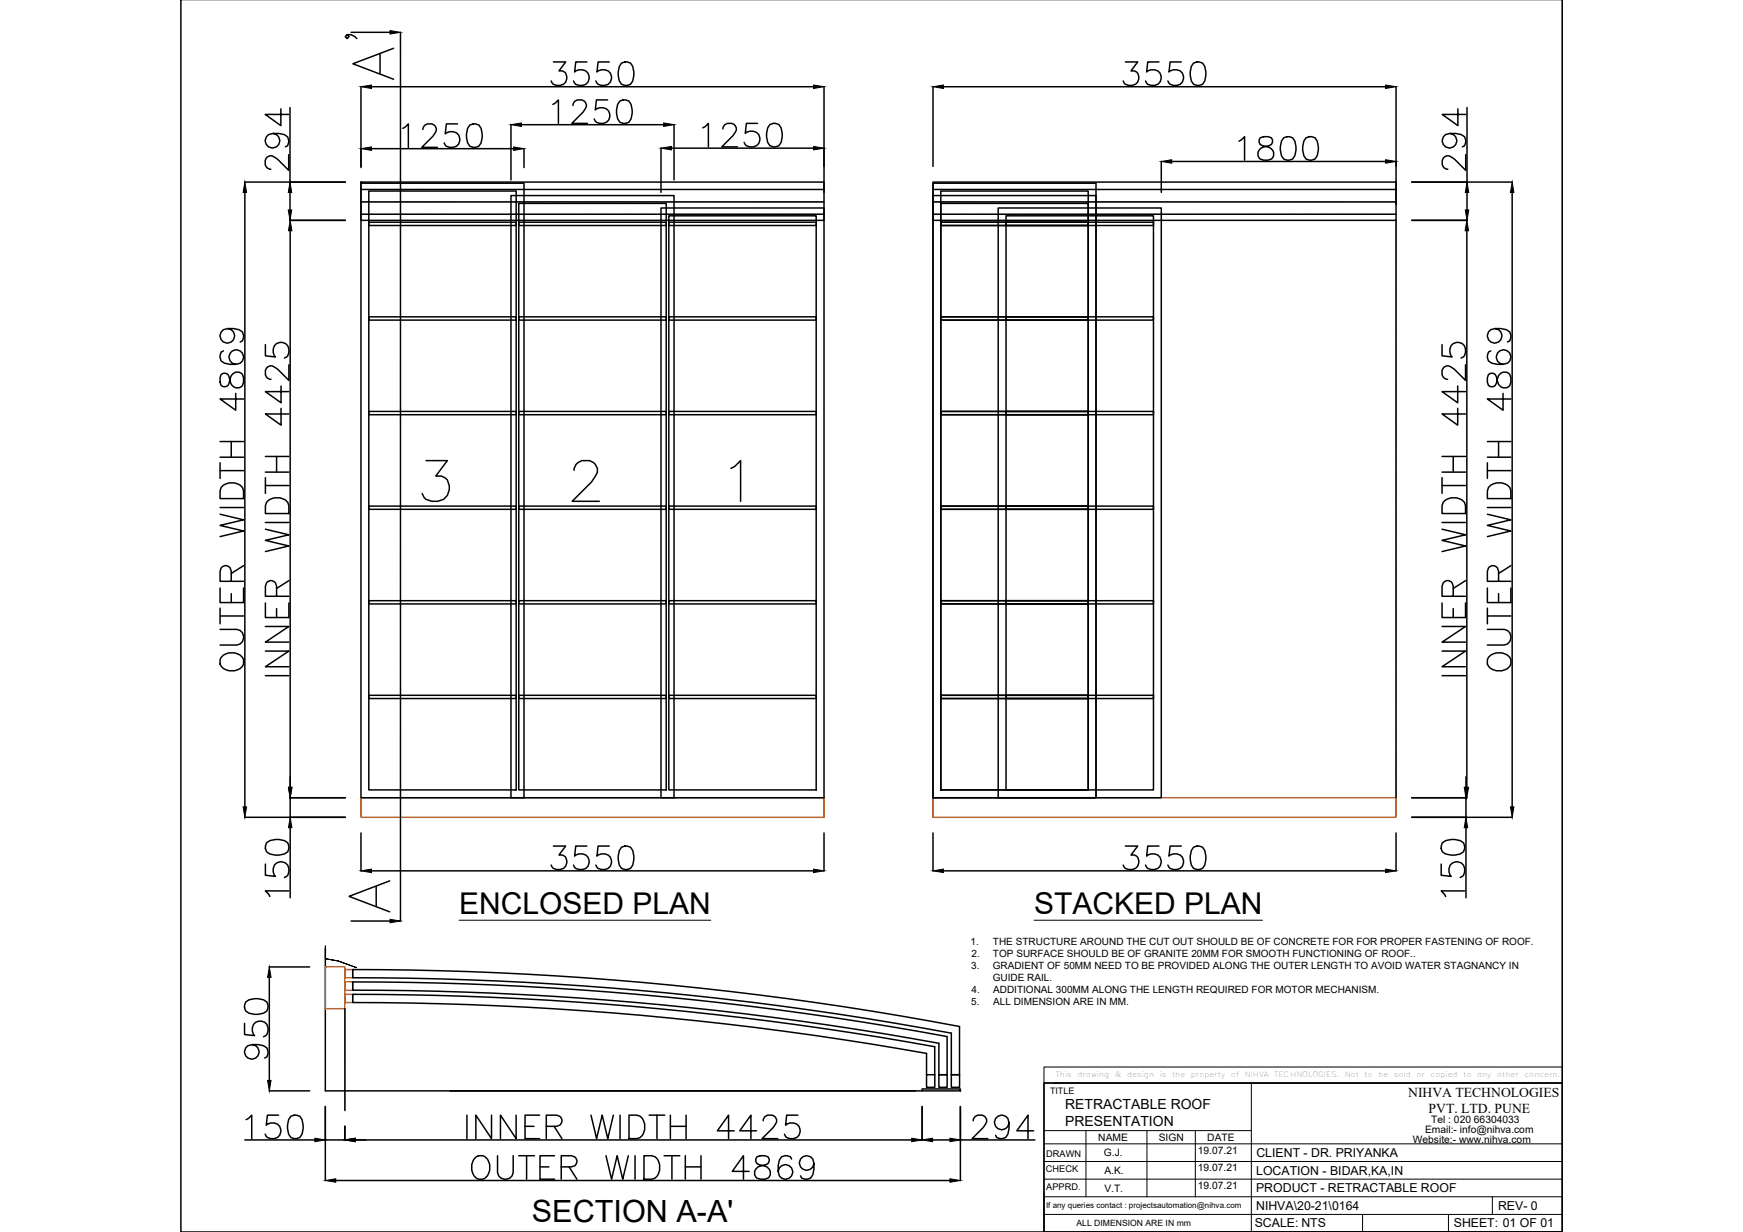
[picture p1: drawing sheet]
<svg xmlns="http://www.w3.org/2000/svg" width="297mm" height="210mm" viewBox="0 0 297 210" stroke-linecap="round" stroke-linejoin="round" font-family="sans-serif">
<defs><g id="words">
<text font-size="12.3" x="57.9" y="14.8">A'</text>
<text font-size="9.3" x="58.6" y="156.6">A</text>
<text font-size="5.2" x="90.6" y="208.3">SECTION A-A'</text>
<g font-size="5.1">
<text x="78.2" y="155.7">ENCLOSED PLAN</text>
<text x="176.2" y="155.7">STACKED PLAN</text>
</g>
<g font-size="2.4">
<text x="181.5" y="188.9">RETRACTABLE ROOF</text>
<text x="181.5" y="191.8">PRESENTATION</text>
</g>
<g font-size="2.3">
<text x="240" y="187">NIHVA TECHNOLOGIES</text>
<text x="243.5" y="189.6">PVT. LTD. PUNE</text>
</g>
<g font-size="2.1">
<text x="214.1" y="197.1">CLIENT - DR. PRIYANKA</text>
<text x="214.1" y="203.1">PRODUCT - RETRACTABLE ROOF</text>
<text x="214.1" y="200.1">LOCATION - BIDAR,KA,IN</text>
<text x="213.8" y="209.1">SCALE: NTS</text>
<text x="214.1" y="206.1">NIHVA\20-21\0164</text>
<text x="247.8" y="209.1">SHEET: 01 OF 01</text>
<text x="255.3" y="206.1">REV- 0</text>
</g>
<g font-size="1.7">
<text x="165.4" y="160.9">1.</text>
<text x="169.2" y="160.9">THE STRUCTURE AROUND THE CUT OUT SHOULD BE OF CONCRETE FOR FOR PROPER FASTENING OF ROOF.</text>
<text x="165.5" y="165.1">3.</text>
<text x="165.6" y="163">2.</text>
<text x="169.2" y="165.1">GRADIENT OF 50MM NEED TO BE PROVIDED ALONG THE OUTER LENGTH TO AVOID WATER STAGNANCY IN</text>
<text x="169.2" y="167.1">GUIDE RAIL.</text>
<text x="169.2" y="163">TOP SURFACE SHOULD BE OF GRANITE 20MM FOR SMOOTH FUNCTIONING OF ROOF..</text>
<text x="165.5" y="171.2">5.</text>
<text x="165.6" y="169.2">4.</text>
<text x="169.3" y="169.2">ADDITIONAL 300MM ALONG THE LENGTH REQUIRED FOR MOTOR MECHANISM.</text>
<text x="169.3" y="171.2">ALL DIMENSION ARE IN MM.</text>
<text x="243.9" y="191.3">Tel : 020 66304033</text>
<text x="187.2" y="194.5">NAME</text>
<text x="188.1" y="197">G.J.</text>
<text x="197.5" y="194.5">SIGN</text>
<text x="204.1" y="196.6">19.07.21</text>
<text x="205.7" y="194.4">DATE</text>
<text x="240.8" y="194.7">Website:- www.nihva.com</text>
<text x="242.9" y="193.1">Email:- info@nihva.com</text>
<text x="188.2" y="200">A.K.</text>
<text x="188.2" y="203">V.T.</text>
<text x="204.1" y="199.6">19.07.21</text>
<text x="204.1" y="202.6">19.07.21</text>
</g>
<g font-size="1.6">
<text x="178.3" y="197">DRAWN</text>
<text x="178.2" y="199.7">CHECK</text>
<text x="178.3" y="202.7">APPRD.</text>
</g>
<g font-size="1.5">
<text x="178.9" y="186.4">TITLE</text>
<text x="183.5" y="208.9">ALL DIMENSION ARE IN mm</text>
</g>
<text font-size="1.4" x="178.3" y="205.8">If any queries contact : projectsautomation@nihva.com</text>
<g font-size="1.3">
<text x="179.9" y="183.5">This</text>
<text x="183.6" y="183.5">drawing</text>
<text x="190" y="183.5">&amp;</text>
<text x="192.1" y="183.5">design</text>
<text x="199.7" y="183.5">the</text>
<text x="202.9" y="183.5">property</text>
<text x="209.8" y="183.5">of</text>
<text x="212.1" y="183.5">NIHVA</text>
<text x="217.2" y="183.5">TECHNOLOGIES.</text>
<text x="229.2" y="183.5">Not</text>
<text x="232.5" y="183.5">to</text>
<text x="234.9" y="183.5">be</text>
<text x="237.6" y="183.5">sold</text>
<text x="241.4" y="183.5">or</text>
<text x="243.8" y="183.5">copied</text>
<text x="249.4" y="183.5">to</text>
<text x="251.7" y="183.5">any</text>
<text x="255.1" y="183.5">other</text>
<text x="259.8" y="183.5">concern.</text>
</g>
</g></defs>
<!-- layer: 0 -->
<path d="M61.5 135.9h78.9v3.3h-78.9zM159 135.9h78.9v3.3h-78.9zM55.4 164.7h3.4v7.2h-3.4zM58.8 165.2h1.3v1.4h-1.3zM58.8 167.3h1.3v1.4h-1.3zM58.8 169.4h1.3v1.4h-1.3z" fill="none" stroke="#cd6928" stroke-width=".25"/>
<g fill="none" stroke="#000" stroke-width=".25">
<path d="M30.8 -.1v210h235.5v-210v210M47.9 18.5v2.9l-2.7-1.9h4M49.4 18.3v12.7M61.5 14.8v13.7M63.3 14.8h75.3M94.2 17.8l.4-.2 .6-.6v4M94.3 10.6h2.1l-1.1 1.5a1.17 1.17 0 0 1 1.2 .5 1.17 1.17 0 0 1-.1 1.4 1.45 1.45 0 0 1-2.5-.2M97.6 18a.99 .99 0 0 1 .8-1h.8a.98 .98 0 0 1 .5 1.5l-.3 .6-2 1.9h2.7M100 10.6h-1.9l-.2 1.7a1.42 1.42 0 0 1 2.1 0 1.42 1.42 0 0 1-.2 2.1 1.46 1.46 0 0 1-2.1-.6M103.5 17h-1.9l-.2 1.7a1.42 1.42 0 0 1 2.2 0 1.42 1.42 0 0 1-.2 2.1 1.46 1.46 0 0 1-2.1-.5M103.8 10.6h-1.9l-.2 1.7a1.42 1.42 0 0 1 2.1 0 1.42 1.42 0 0 1-.2 2.1 1.46 1.46 0 0 1-2.1-.6M105.6 17.2a1.3 1.3 0 0 1 1.9 .6 3.3 3.3 0 0 1-.3 3 1.3 1.3 0 0 1-1.9-.5 3.3 3.3 0 0 1 .3-3.1z"/>
<path d="M105.9 10.7a1.3 1.3 0 0 1 1.9 .6 3.3 3.3 0 0 1-.4 3.1 1.3 1.3 0 0 1-1.9-.6 3.3 3.3 0 0 1 .4-3.1zM140.4 14.8v18M159 14.8v13.6M160.8 14.8h75.3M191.8 10.6h2.1l-1.2 1.5a1.17 1.17 0 0 1 1.3 .5 1.17 1.17 0 0 1-.1 1.4 1.45 1.45 0 0 1-2.5-.2M197.5 10.6h-1.9l-.2 1.7a1.42 1.42 0 0 1 2.1 0 1.42 1.42 0 0 1-.2 2.1 1.46 1.46 0 0 1-2.1-.6M201.3 10.6h-1.9l-.2 1.7a1.42 1.42 0 0 1 2.1 0 1.42 1.42 0 0 1-.2 2.1 1.46 1.46 0 0 1-2.1-.6M203.4 10.7a1.3 1.3 0 0 1 1.9 .6 3.3 3.3 0 0 1-.4 3.1 1.3 1.3 0 0 1-1.9-.6 3.3 3.3 0 0 1 .4-3.1zM237.9 14.8v20.1M248.5 18.5v2.9l-2.7-1.9h4M250 18.3v12.7M41.7 31h17.2"/>
<path d="M41.7 32.8v104.7M46.5 22.7a1.24 1.24 0 0 1 1.1 1.7 1.24 1.24 0 0 1-2 .5 1.24 1.24 0 0 1 .2-2 3.6 3.6 0 0 1 3.2 .4l.2 1-.2 .5-.4 .2M49.2 26.4v2.6l-1.9-1.9-.6-.4a.95 .95 0 0 0-1.5 .6v.8a.99 .99 0 0 0 1 .7M49.4 37.5h9.5M49.4 32.8v3M49.5 39.3v94.8M61.5 31h78.9v6.5h-78.9zM63.3 25.3h24.2M68.6 21.9l.4-.2 .6-.6v4M72.1 22.1a.99 .99 0 0 1 .7-1h.8a.98 .98 0 0 1 .6 1.5l-.4 .6-1.9 1.9h2.6M78 21.1h-1.9l-.2 1.7a1.42 1.42 0 0 1 2.1 0 1.42 1.42 0 0 1-.2 2.1 1.46 1.46 0 0 1-2.1-.6M80.1 21.3a1.31 1.31 0 0 1 1.9 .6 3.3 3.3 0 0 1-.4 3 1.31 1.31 0 0 1-1.9-.6 3.3 3.3 0 0 1 .4-3z"/>
<path d="M87.1 21.2v9.5M88.9 21.2h24.2M89.3 25.3v3.2M112.6 25.2v7.6M114.4 25.2h24.2M114.9 21.2v9.5M119.8 21.8l.3-.2 .6-.6v4M123.2 22a.99 .99 0 0 1 .8-1h.7a.98 .98 0 0 1 .6 1.5l-.4 .6-1.9 1.9h2.7M129.1 21h-1.9l-.2 1.7a1.42 1.42 0 0 1 2.1 0 1.42 1.42 0 0 1-.2 2.1 1.46 1.46 0 0 1-2.1-.5M131.2 21.2a1.3 1.3 0 0 1 1.9 .6 3.3 3.3 0 0 1-.4 3 1.3 1.3 0 0 1-1.9-.5 3.3 3.3 0 0 1 .4-3.1zM159 31h78.9v6.5h-78.9zM197.9 27.5v5.3"/>
<path d="M199.7 27.5h36.4M211.1 24l.4-.1 .6-.6v4M214.8 23.5a.81 .81 0 0 0 .3 1.3l.8 .2a1.15 1.15 0 0 1 1.2 1.1 1.15 1.15 0 0 1-1 1.2h-.8a1.1 1.1 0 0 1-1-.9 1.1 1.1 0 0 1 .7-1.2l1.3-.4a.81 .81 0 0 0 .4-1.3l-.6-.2h-.8zM218.8 23.5a1.3 1.3 0 0 1 1.9 .5 3.3 3.3 0 0 1-.4 3.1 1.3 1.3 0 0 1-1.9-.6 3.3 3.3 0 0 1 .4-3zM222.6 23.5a1.3 1.3 0 0 1 1.9 .5 3.3 3.3 0 0 1-.4 3.1 1.3 1.3 0 0 1-1.9-.6 3.3 3.3 0 0 1 .4-3zM240.6 37.5h9.4M240.6 31h17.1M247.1 22.7a1.24 1.24 0 0 1 1.1 1.7 1.24 1.24 0 0 1-2 .5 1.24 1.24 0 0 1 .2-2 3.6 3.6 0 0 1 3.2 .4l.2 1-.2 .5-.4 .2M249.8 26.4v2.6l-1.9-1.9-.6-.4a.95 .95 0 0 0-1.5 .6v.8a.99 .99 0 0 0 .9 .7M250 39.3v94.8M250 32.8v3M257.7 32.8v104.7"/>
<path d="M38.1 59.8l-.4 .2a1.3 1.3 0 0 0 .6 1.9l.9 .2h1l.7-.2a1.24 1.24 0 0 0 .2-2 1.24 1.24 0 0 0-2 .5 1.24 1.24 0 0 0 1.1 1.7M38.8 56a1.24 1.24 0 0 1 1.1 1.7 1.24 1.24 0 0 1-2 .5 1.24 1.24 0 0 1 .2-2 3.6 3.6 0 0 1 3.2 .4l.2 .9-.2 .6-.4 .2M45.2 58.7v1.9l1.7 .2a1.42 1.42 0 0 1 0-2.1 1.42 1.42 0 0 1 2.1 .2 1.46 1.46 0 0 1-.5 2.1M245.8 58.7v1.9l1.7 .2a1.42 1.42 0 0 1 0-2.1 1.42 1.42 0 0 1 2.1 .2 1.46 1.46 0 0 1-.6 2.1M254 59.8l-.3 .2a1.3 1.3 0 0 0 .5 1.9l1 .2h.9l.8-.2a1.24 1.24 0 0 0 .1-2 1.24 1.24 0 0 0-1.9 .5 1.24 1.24 0 0 0 1 1.7M254.8 56a1.24 1.24 0 0 1 1.1 1.7 1.24 1.24 0 0 1-2 .5 1.24 1.24 0 0 1 .1-2 3.6 3.6 0 0 1 3.3 .4l.2 .9-.2 .6-.4 .2M37.5 78.8v2.7M37.5 77.9h4M37.5 75.2h4M37.7 63.8l-.2 .6v.7l.2 .6a.81 .81 0 0 0 1.3-.4l.2-.7a1.15 1.15 0 0 1 1.1-1.2 1.15 1.15 0 0 1 1.2 1v.7a1.1 1.1 0 0 1-.9 1 1.1 1.1 0 0 1-1.2-.6l-.4-1.3a.81 .81 0 0 0-1.3-.4zM39.4 75.2v2.7M40.2 67v2.9l-2.7-1.9h4"/>
<path d="M45.2 77.8h4M47.1 77.8v2.6M47.9 69.6v2.8l-2.7-1.9h4M47.9 65.8v2.8l-2.7-1.9h4M49.2 62.1v2.7l-1.9-1.9-.5-.4a.95 .95 0 0 0-1.6 .6v.8a.99 .99 0 0 0 1 .7M72.6 78.5h3.6l-1.9 2.6a1.89 1.89 0 0 1 2.3 2.3 2.34 2.34 0 0 1-3 2l-1-.3-.3-.3-.4-.7M124.6 79.8l.6-.3 1-1v6.9M245.8 77.8h4M247.7 77.8v2.6M248.4 69.6v2.8l-2.6-1.9h4M248.4 65.8v2.8l-2.6-1.9h4M249.8 62.1v2.7l-2-1.9-.5-.4a.95 .95 0 0 0-1.5 .6v.8a.99 .99 0 0 0 .9 .7"/>
<path d="M253.5 77.9h4M253.5 75.2h4M253.5 78.8v2.7M253.7 63.8l-.2 .6v.7l.2 .6a.81 .81 0 0 0 1.3-.4l.2-.7a1.15 1.15 0 0 1 1-1.2 1.15 1.15 0 0 1 1.3 1v.7a1.1 1.1 0 0 1-.9 1 1.1 1.1 0 0 1-1.2-.6l-.4-1.3a.81 .81 0 0 0-1.3-.4zM255.4 75.2v2.7M256.1 67v2.9l-2.6-1.9h4M37.5 87.6l4 1-4 .9 4 1-4 .9M37.5 86.5h4M37.5 80.2h4M38.1 82.7a2.48 2.48 0 0 1 3.2 .3l.2 .6v1.3h-4v-1.3l.2-.6zM39.4 99v-1.7l-.2-.5a.92 .92 0 0 0-1.5 0l-.2 .5v1.7h4M41.5 96.4l-2.1 1.3"/>
<path d="M45.2 90.2l4 .9-4 1 4 .9-4 1M45.2 89h4M45.2 82.7h4M45.2 81.4v2.7M45.2 80.4h4M45.4 85.6a2.43 2.43 0 0 1 3.6 0l.2 .6v1.3h-4v-1.3zM49.2 98.9l-2.1 1.4M97.8 80.1a1.71 1.71 0 0 1 1.4-1.6h1.3a1.69 1.69 0 0 1 1 2.6l-.7 1-3.3 3.3h4.6M245.8 90.2l4 .9-4 1 4 .9-4 1M245.8 89h4M245.8 82.7h4M245.8 80.4h4"/>
<path d="M245.8 81.4v2.7M245.9 85.6a2.43 2.43 0 0 1 3.7 0l.2 .6v1.3h-4v-1.3zM249.8 98.9l-2.1 1.4M253.5 87.6l4 1-4 .9 4 1-4 .9M253.5 86.5h4M253.5 80.2h4M254 82.7a2.48 2.48 0 0 1 3.3 .3l.2 .6v1.3h-4v-1.3l.2-.6zM255.4 99v-1.7l-.2-.5a.92 .92 0 0 0-1.5 0l-.2 .5v1.7h4M257.5 96.4l-2.1 1.3M37.5 107.2h2.9a1.35 1.35 0 0 1 1.1 1.4 1.35 1.35 0 0 1-1.1 1.3h-2.9M37.5 100.2v2.5h4v-2.5M37.5 104.9h4"/>
<path d="M37.5 103.6v2.7M37.7 112a2.33 2.33 0 0 1 3.8 .4 1.57 1.57 0 0 1-1.5 1.9 2.22 2.22 0 0 1-2.5-1.2v-.7zM39.4 101.1v1.6M45.2 110.9h4l-4 2.7h4M45.2 106.7h4l-4 2.7h4M45.2 102.7v2.5h4v-2.5M45.2 115.1h4M47.1 101.6v-1.7l-.2-.6a.92 .92 0 0 0-1.5 0l-.2 .6v1.7h4M47.1 103.7v1.5M245.8 110.9h4l-4 2.7h4M245.8 106.7h4l-4 2.7h4M245.8 102.7v2.5h4v-2.5"/>
<path d="M245.8 115.1h4M247.7 101.6v-1.7l-.2-.6a.92 .92 0 0 0-1.6 0l-.1 .6v1.7h4M247.7 103.7v1.5M253.5 107.2h2.8a1.35 1.35 0 0 1 1.2 1.4 1.35 1.35 0 0 1-1.2 1.3h-2.8M253.5 100.2v2.5h4v-2.5M253.5 104.9h4M253.5 103.6v2.7M254 111.6a2.36 2.36 0 0 1 3.5 .8 1.57 1.57 0 0 1-1.5 1.9 2.22 2.22 0 0 1-2.5-1.2v-.7zM255.4 101.1v1.6M41.7 139.2h17.2M49.4 135.9h9.5M49.5 135.9v3.3"/>
<path d="M240.6 135.9h9.4M240.6 139.2h17.1M249.8 132.4v1.7M249.8 135.9v3.3M45.2 147.2v1.9l1.7 .2a1.42 1.42 0 0 1 0-2.1 1.42 1.42 0 0 1 2.1 .2 1.46 1.46 0 0 1-.5 2.1M45.4 143.6a3.1 3.1 0 0 1 3.6 0 1.3 1.3 0 0 1-.5 1.9 3.3 3.3 0 0 1-3.1-.4l-.2-.5zM49.2 151.8h-4l.6 .6 .2 .3M49.5 141v12M61.5 141.9v6.5M63.3 148.4h75.3M94.3 144.1h2.1l-1.1 1.6a1.17 1.17 0 0 1 1.2 .5 1.17 1.17 0 0 1-.1 1.4 1.45 1.45 0 0 1-2.5-.2M100 144.1h-1.9l-.2 1.8a1.42 1.42 0 0 1 2.1 0 1.42 1.42 0 0 1-.2 2.1 1.46 1.46 0 0 1-2.1-.6"/>
<path d="M103.8 144.1h-1.9l-.2 1.8a1.42 1.42 0 0 1 2.1 0 1.42 1.42 0 0 1-.2 2.1 1.46 1.46 0 0 1-2.1-.6M105.9 144.3a1.3 1.3 0 0 1 1.9 .6 3.3 3.3 0 0 1-.4 3.1 1.3 1.3 0 0 1-1.9-.6 3.3 3.3 0 0 1 .4-3.1zM140.4 141.9v6.5M159 141.9v6.5M160.8 148.4h75.3M191.8 144.1h2.1l-1.2 1.6a1.17 1.17 0 0 1 1.3 .5 1.17 1.17 0 0 1-.1 1.4 1.45 1.45 0 0 1-2.5-.2M197.5 144.1h-1.9l-.2 1.8a1.42 1.42 0 0 1 2.1 0 1.42 1.42 0 0 1-.2 2.1 1.46 1.46 0 0 1-2.1-.6M201.3 144.1h-1.9l-.2 1.8a1.42 1.42 0 0 1 2.1 0 1.42 1.42 0 0 1-.2 2.1 1.46 1.46 0 0 1-2.1-.6M203.4 144.3a1.3 1.3 0 0 1 1.9 .6 3.3 3.3 0 0 1-.4 3.1 1.3 1.3 0 0 1-1.9-.6 3.3 3.3 0 0 1 .4-3.1zM237.9 141.9v6.5M245.6 147.2v1.9l1.7 .2a1.42 1.42 0 0 1 0-2.1 1.42 1.42 0 0 1 2.1 .2 1.46 1.46 0 0 1-.6 2.1M245.8 143.6a3.1 3.1 0 0 1 3.6 0 1.3 1.3 0 0 1-.6 1.9 3.3 3.3 0 0 1-3-.4l-.2-.5z"/>
<path d="M249.6 151.8h-4l.6 .6 .2 .3M249.8 141v12M41.7 174.4v1.9l1.7 .1a1.42 1.42 0 0 1 0-2.1 1.42 1.42 0 0 1 2.1 .2 1.46 1.46 0 0 1-.6 2.1M41.9 170.7a3.1 3.1 0 0 1 3.6 0 1.3 1.3 0 0 1-.6 1.9 3.3 3.3 0 0 1-3-.4l-.2-.5zM43 178a1.24 1.24 0 0 1 1.1 1.7 1.24 1.24 0 0 1-2 .5 1.24 1.24 0 0 1 .1-2 3.6 3.6 0 0 1 3.3 .3l.2 1-.2 .6-.4 .2M45.9 164.7h6.9M45.9 166.5v17.6M60.1 167.3a555.4 555.4 0 0 1 101.3 9.3v6.5h-1.4v-5.3a555.8 555.8 0 0 0-99.9-9.1zM60.1 165.2a554.8 554.8 0 0 1 103.4 9.7v8.2h-1.4v-7.1a555.3 555.3 0 0 0-102-9.4zM41.7 194.2h12M41.9 190.8l.4-.2 .6-.6v4M45.9 185.9h6.9"/>
<path d="M47.5 190h-1.9l-.2 1.7a1.42 1.42 0 0 1 2.1 0 1.42 1.42 0 0 1-.2 2.1 1.46 1.46 0 0 1-2.1-.6M49.6 190.2a1.3 1.3 0 0 1 1.9 .6 3.3 3.3 0 0 1-.4 3 1.3 1.3 0 0 1-1.9-.6 3.3 3.3 0 0 1 .4-3zM55.4 188.5v12.7M58.8 191.9v2.3h-3.4M60.6 194.2h94.8M79.6 190v4M80.8 197.5a1.38 1.38 0 0 1 1.3-.6 1.38 1.38 0 0 1 1.2 1 2.26 2.26 0 0 1-1 3 1.57 1.57 0 0 1-1.9-1.5v-1zM83.8 190v4l-2.7-4v4M84.8 196.9v2.9a1.35 1.35 0 0 0 1.3 1.1 1.35 1.35 0 0 0 1.4-1.1v-2.9M88 190v4l-2.7-4v4M88.4 196.9h2.7M89.5 191.9h1.5"/>
<path d="M89.7 196.9v4M92 190h-2.5v4h2.5M92 198.8h1.6M93.1 191.9h1.7l.6-.2a.92 .92 0 0 0 0-1.5l-.6-.2h-1.7v4M94.4 191.9l1.4 2.1M94.5 196.9h-2.5v4h2.5M95.6 198.8h1.8l.5-.2a.92 .92 0 0 0 0-1.5l-.5-.2h-1.8v4M97 198.8l1.3 2.1M100.7 190l1 4 .9-4 1 4 .9-4M103.3 196.9l.9 4 1-4 .9 4 1-4M105.7 190v4M107.2 190h1.3a1.9 1.9 0 0 1 1.4 2.5 1.67 1.67 0 0 1-1.4 1.5h-1.3z"/>
<path d="M108.2 196.9v4M109.7 196.9h1.4a1.9 1.9 0 0 1 1.3 2.5 1.67 1.67 0 0 1-1.3 1.5h-1.4zM110.6 190h2.7M112 190v4M113.2 196.9h2.6M114.2 191.9h2.7M114.2 190v4M114.5 196.9v4M116.8 198.8h2.7M116.8 196.9v4M116.9 190v4M119.5 196.9v4"/>
<path d="M125.1 192.7h-2.8l1.9-2.7v4M127.7 199.6h-2.9l1.9-2.7v4M128.9 192.7h-2.8l1.9-2.7v4M129 197.1a.81 .81 0 0 0 .4 1.3l.7 .2a1.15 1.15 0 0 1 1.2 1.1 1.15 1.15 0 0 1-1 1.2h-.7a1.1 1.1 0 0 1-1-.9 1.1 1.1 0 0 1 .6-1.2l1.3-.4a.81 .81 0 0 0 .4-1.3l-.6-.2h-.7zM130.1 190.9a.99 .99 0 0 1 .7-.9h.8a.98 .98 0 0 1 .6 1.5l-.4 .6-1.9 1.9h2.6M134.9 197.5l-.2-.4a1.3 1.3 0 0 0-1.9 .6l-.2 .9v1l.2 .7a1.24 1.24 0 0 0 2 .2 1.24 1.24 0 0 0-.5-2 1.24 1.24 0 0 0-1.7 1.1M136 190h-1.9l-.2 1.7a1.42 1.42 0 0 1 2.1 0 1.42 1.42 0 0 1-.2 2.1 1.46 1.46 0 0 1-2.1-.6M138.7 198.2a1.24 1.24 0 0 1-1.7 1.1 1.24 1.24 0 0 1-.5-2 1.24 1.24 0 0 1 2 .2 3.6 3.6 0 0 1-.4 3.2l-.9 .2-.6-.2-.2-.4M157.1 185.5h6.6v.4h-6.6zM157.1 188.5v5.7M157.9 183.1h1.4v2.2h-1.4zM157.9 183.1v-3.6a555.6 555.6 0 0 0-97.8-8.7v-1.4a554.5 554.5 0 0 1 99.2 8.9v4.8"/>
<path d="M158.9 194.2h3M160 183.1h1.4v2.2h-1.4zM162.1 183.1h1.4v2.2h-1.4zM163.7 194.2h12.7M163.7 188.5v12.7M165.9 190.9a.99 .99 0 0 1 .7-.9h.8a.98 .98 0 0 1 .6 1.5l-.4 .6-1.9 1.9h2.6M172 191.3a1.24 1.24 0 0 1-1.8 1.1 1.24 1.24 0 0 1-.4-2 1.24 1.24 0 0 1 2 .2 3.6 3.6 0 0 1-.4 3.2l-1 .2-.5-.2-.2-.4M176.1 192.7h-2.8l1.9-2.7v4M177.9 184.5h88.4v25.4h-88.4zM57.2 201.1h104.7M184.6 209.9h81.7M266.3 209.9h.1"/>
</g>
<!-- layer: border -->
<g fill="none" stroke="#000" stroke-width=".25">
<path d="M61.5 36.5h.2M61.5 34.4h.2M61.5 32.3h.2M61.7 36.5h.2M61.7 34.4h.2M61.7 32.3h.2M61.9 36.5h.2M61.9 34.4h.2M61.9 32.3h.2M62.2 36.5h.1M62.2 34.4h.1M62.2 32.3h.1"/>
<path d="M62.4 36.5h.1M62.4 34.4h.1M62.4 32.3h.1M62.6 36.5h.1M62.6 34.4h.1M62.6 32.3h.1M62.8 36.5h.1M62.8 34.4h.1M62.8 32.3h.1M63 36.5h.1M63 34.4h.1M63 32.3h.1"/>
<path d="M63.2 36.5h.1M63.2 34.4h.1M63.2 32.3h.1M63.4 36.5h.2M63.4 34.4h.2M63.4 32.3h.2M63.6 36.5h.2M63.6 34.4h.2M63.6 32.3h.2M63.8 36.5h.2M63.8 34.4h.2M63.8 32.3h.2"/>
<path d="M64.1 36.5h.1M64.1 34.4h.1M64.1 32.3h.1M64.3 36.5h.1M64.3 34.4h.1M64.3 32.3h.1M64.5 36.5h.1M64.5 34.4h.1M64.5 32.3h.1M64.7 36.5h.1M64.7 34.4h.1M64.7 32.3h.1"/>
<path d="M64.9 36.5h.1M64.9 34.4h.1M64.9 32.3h.1M65.1 36.5h.2M65.1 34.4h.2M65.1 32.3h.2M65.3 36.5h.2M65.3 34.4h.2M65.3 32.3h.2M65.5 36.5h.2M65.5 34.4h.2M65.5 32.3h.2"/>
<path d="M65.8 36.5h.1M65.8 34.4h.1M65.8 32.3h.1M66 36.5h.1M66 34.4h.1M66 32.3h.1M66.2 36.5h.1M66.2 34.4h.1M66.2 32.3h.1M66.4 36.5h.1M66.4 34.4h.1M66.4 32.3h.1"/>
<path d="M66.6 36.5h.1M66.6 34.4h.1M66.6 32.3h.1M66.8 36.5h.1M66.8 34.4h.1M66.8 32.3h.1M67 36.5h.2M67 34.4h.2M67 32.3h.2M67.2 36.5h.2M67.2 34.4h.2M67.2 32.3h.2"/>
<path d="M67.4 36.5h.2M67.4 34.4h.2M67.4 32.3h.2M67.7 36.5h.1M67.7 34.4h.1M67.7 32.3h.1M67.9 36.5h.1M67.9 34.4h.1M67.9 32.3h.1M68.1 36.5h.1M68.1 34.4h.1M68.1 32.3h.1"/>
<path d="M68.3 36.5h.1M68.3 34.4h.1M68.3 32.3h.1M68.5 36.5h.2M68.5 34.4h.2M68.5 32.3h.2M68.7 36.5h.2M68.7 34.4h.2M68.7 32.3h.2M68.9 36.5h.2M68.9 34.4h.2M68.9 32.3h.2"/>
<path d="M69.1 36.5h.2M69.1 34.4h.2M69.1 32.3h.2M69.3 36.5h.2M69.3 34.4h.2M69.3 32.3h.2M69.6 36.5h.1M69.6 34.4h.1M69.6 32.3h.1M69.8 36.5h.1M69.8 34.4h.1M69.8 32.3h.1"/>
<path d="M70 36.5h.1M70 34.4h.1M70 32.3h.1M70.2 36.5h.1M70.2 34.4h.1M70.2 32.3h.1M70.4 36.5h.2M70.4 34.4h.2M70.4 32.3h.2M70.6 36.5h.2M70.6 34.4h.2M70.6 32.3h.2"/>
<path d="M70.8 36.5h.2M70.8 34.4h.2M70.8 32.3h.2M71 36.5h.2M71 34.4h.2M71 32.3h.2M71.3 36.5h.1M71.3 34.4h.1M71.3 32.3h.1M71.5 36.5h.1M71.5 34.4h.1M71.5 32.3h.1"/>
<path d="M71.7 36.5h.1M71.7 34.4h.1M71.7 32.3h.1M71.9 36.5h.1M71.9 34.4h.1M71.9 32.3h.1M72.1 36.5h.1M72.1 34.4h.1M72.1 32.3h.1M72.3 36.5h.2M72.3 34.4h.2M72.3 32.3h.2"/>
<path d="M72.5 36.5h.2M72.5 34.4h.2M72.5 32.3h.2M72.7 36.5h.2M72.7 34.4h.2M72.7 32.3h.2M72.9 36.5h.2M72.9 34.4h.2M72.9 32.3h.2M73.2 36.5h.1M73.2 34.4h.1M73.2 32.3h.1"/>
<path d="M73.4 36.5h.1M73.4 34.4h.1M73.4 32.3h.1M73.6 36.5h.1M73.6 34.4h.1M73.6 32.3h.1M73.8 36.5h.1M73.8 34.4h.1M73.8 32.3h.1M74 36.5h.2M74 34.4h.2M74 32.3h.2"/>
<path d="M74.2 36.5h.2M74.2 34.4h.2M74.2 32.3h.2M74.4 36.5h.2M74.4 34.4h.2M74.4 32.3h.2M74.6 36.5h.2M74.6 34.4h.2M74.6 32.3h.2M74.9 36.5h.1M74.9 34.4h.1M74.9 32.3h.1"/>
<path d="M75.1 36.5h.1M75.1 34.4h.1M75.1 32.3h.1M75.3 36.5h.1M75.3 34.4h.1M75.3 32.3h.1M75.5 36.5h.1M75.5 34.4h.1M75.5 32.3h.1M75.7 36.5h.1M75.7 34.4h.1M75.7 32.3h.1"/>
<path d="M75.9 36.5h.2M75.9 34.4h.2M75.9 32.3h.2M76.1 36.5h.2M76.1 34.4h.2M76.1 32.3h.2M76.3 36.5h.2M76.3 34.4h.2M76.3 32.3h.2M76.5 36.5h.2M76.5 34.4h.2M76.5 32.3h.2"/>
<path d="M76.8 36.5h.1M76.8 34.4h.1M76.8 32.3h.1M77 36.5h.1M77 34.4h.1M77 32.3h.1M77.2 36.5h.1M77.2 34.4h.1M77.2 32.3h.1M77.4 36.5h.1M77.4 34.4h.1M77.4 32.3h.1"/>
<path d="M77.6 36.5h.2M77.6 34.4h.2M77.6 32.3h.2M77.8 36.5h.2M77.8 34.4h.2M77.8 32.3h.2M78 36.5h.2M78 34.4h.2M78 32.3h.2M78.2 36.5h.2M78.2 34.4h.2M78.2 32.3h.2"/>
<path d="M78.5 36.5h.1M78.5 34.4h.1M78.5 32.3h.1M78.7 36.5h.1M78.7 34.4h.1M78.7 32.3h.1M78.9 36.5h.1M78.9 34.4h.1M78.9 32.3h.1M79.1 36.5h.1M79.1 34.4h.1M79.1 32.3h.1"/>
<path d="M79.3 36.5h.1M79.3 34.4h.1M79.3 32.3h.1M79.5 36.5h.2M79.5 34.4h.2M79.5 32.3h.2M79.7 36.5h.2M79.7 34.4h.2M79.7 32.3h.2M79.9 36.5h.2M79.9 34.4h.2M79.9 32.3h.2"/>
<path d="M80.2 36.5h.1M80.2 34.4h.1M80.2 32.3h.1M80.4 36.5h.1M80.4 34.4h.1M80.4 32.3h.1M80.6 36.5h.1M80.6 34.4h.1M80.6 32.3h.1M80.8 36.5h.1M80.8 34.4h.1M80.8 32.3h.1"/>
<path d="M81 36.5h.1M81 34.4h.1M81 32.3h.1M81.2 36.5h.2M81.2 34.4h.2M81.2 32.3h.2M81.4 36.5h.2M81.4 34.4h.2M81.4 32.3h.2M81.6 36.5h.2M81.6 34.4h.2M81.6 32.3h.2"/>
<path d="M81.8 36.5h.2M81.8 34.4h.2M81.8 32.3h.2M82.1 36.5h.1M82.1 34.4h.1M82.1 32.3h.1M82.3 36.5h.1M82.3 34.4h.1M82.3 32.3h.1M82.5 36.5h.1M82.5 34.4h.1M82.5 32.3h.1"/>
<path d="M82.7 36.5h.1M82.7 34.4h.1M82.7 32.3h.1M82.9 36.5h.1M82.9 34.4h.1M82.9 32.3h.1M83.1 36.5h.2M83.1 34.4h.2M83.1 32.3h.2M83.3 36.5h.2M83.3 34.4h.2M83.3 32.3h.2"/>
<path d="M83.5 36.5h.2M83.5 34.4h.2M83.5 32.3h.2M83.8 36.5h.1M83.8 34.4h.1M83.8 32.3h.1M84 36.5h.1M84 34.4h.1M84 32.3h.1M84.2 36.5h.1M84.2 34.4h.1M84.2 32.3h.1"/>
<path d="M84.4 36.5h.1M84.4 34.4h.1M84.4 32.3h.1M84.6 36.5h.1M84.6 34.4h.1M84.6 32.3h.1M84.8 36.5h.1M84.8 34.4h.1M84.8 32.3h.1M85 36.5h.2M85 34.4h.2M85 32.3h.2"/>
<path d="M85.2 36.5h.2M85.2 34.4h.2M85.2 32.3h.2M85.4 36.5h.2M85.4 34.4h.2M85.4 32.3h.2M85.7 36.5h.1M85.7 34.4h.1M85.7 32.3h.1M85.9 36.5h.1M85.9 34.4h.1M85.9 32.3h.1"/>
<path d="M86.1 36.5h.1M86.1 34.4h.1M86.1 32.3h.1M86.3 36.5h.1M86.3 34.4h.1M86.3 32.3h.1M86.5 36.5h.1M86.5 34.4h.1M86.5 32.3h.1M86.7 36.5h.2M86.7 34.4h.2M86.7 32.3h.2"/>
<path d="M86.9 36.5h.2M86.9 34.4h.2M86.9 32.3h.2M87.1 36.5h.2M87.1 34.4h.2M87.1 32.3h.2M87.4 36.5h.1M87.4 34.4h.1M87.4 32.3h.1M87.6 36.5h.1M87.6 34.4h.1M87.6 32.3h.1"/>
<path d="M87.8 36.5h.1M87.8 34.4h.1M87.8 32.3h.1M88 36.5h.1M88 34.4h.1M88 32.3h.1M88.2 36.5h.1M88.2 34.4h.1M88.2 32.3h.1M88.4 36.5h.1M88.4 34.4h.1M88.4 32.3h.1"/>
<path d="M88.6 36.5h.2M88.6 34.4h.2M88.6 32.3h.2M88.8 36.5h.2M88.8 34.4h.2M88.8 32.3h.2M89 36.5h.2M89 34.4h.2M89 32.3h.2M89.3 36.5h.1M89.3 34.4h.1M89.3 32.3h.1"/>
<path d="M89.5 36.5h.1M89.5 34.4h.1M89.5 32.3h.1M89.7 36.5h.1M89.7 34.4h.1M89.7 32.3h.1M89.9 36.5h.1M89.9 34.4h.1M89.9 32.3h.1M90.1 36.5h.1M90.1 34.4h.1M90.1 32.3h.1"/>
<path d="M90.3 36.5h.2M90.3 34.4h.2M90.3 32.3h.2M90.5 36.5h.2M90.5 34.4h.2M90.5 32.3h.2M90.7 36.5h.2M90.7 34.4h.2M90.7 32.3h.2M90.9 36.5h.2M90.9 34.4h.2M90.9 32.3h.2"/>
<path d="M91.2 36.5h.1M91.2 34.4h.1M91.2 32.3h.1M91.4 36.5h.1M91.4 34.4h.1M91.4 32.3h.1M91.6 36.5h.1M91.6 34.4h.1M91.6 32.3h.1M91.8 36.5h.1M91.8 34.4h.1M91.8 32.3h.1"/>
<path d="M92 36.5h.1M92 34.4h.1M92 32.3h.1M92.2 36.5h.2M92.2 34.4h.2M92.2 32.3h.2M92.4 36.5h.2M92.4 34.4h.2M92.4 32.3h.2M92.6 36.5h.2M92.6 34.4h.2M92.6 32.3h.2"/>
<path d="M92.9 36.5h.1M92.9 34.4h.1M92.9 32.3h.1M93.1 36.5h.1M93.1 34.4h.1M93.1 32.3h.1M93.3 36.5h.1M93.3 34.4h.1M93.3 32.3h.1M93.5 36.5h.1M93.5 34.4h.1M93.5 32.3h.1"/>
<path d="M93.7 36.5h.1M93.7 34.4h.1M93.7 32.3h.1M93.9 36.5h.2M93.9 34.4h.2M93.9 32.3h.2M94.1 36.5h.2M94.1 34.4h.2M94.1 32.3h.2M94.3 36.5h.2M94.3 34.4h.2M94.3 32.3h.2"/>
<path d="M94.5 36.5h.2M94.5 34.4h.2M94.5 32.3h.2M94.8 36.5h.1M94.8 34.4h.1M94.8 32.3h.1M95 36.5h.1M95 34.4h.1M95 32.3h.1M95.2 36.5h.1M95.2 34.4h.1M95.2 32.3h.1"/>
<path d="M95.4 36.5h.1M95.4 34.4h.1M95.4 32.3h.1M95.6 36.5h.1M95.6 34.4h.1M95.6 32.3h.1M95.8 36.5h.2M95.8 34.4h.2M95.8 32.3h.2M96 36.5h.2M96 34.4h.2M96 32.3h.2"/>
<path d="M96.2 36.5h.2M96.2 34.4h.2M96.2 32.3h.2M96.5 36.5h.1M96.5 34.4h.1M96.5 32.3h.1M96.7 36.5h.1M96.7 34.4h.1M96.7 32.3h.1M96.9 36.5h.1M96.9 34.4h.1M96.9 32.3h.1"/>
<path d="M97.1 36.5h.1M97.1 34.4h.1M97.1 32.3h.1M97.3 36.5h.1M97.3 34.4h.1M97.3 32.3h.1M97.5 36.5h.1M97.5 34.4h.1M97.5 32.3h.1M97.7 36.5h.2M97.7 34.4h.2M97.7 32.3h.2"/>
<path d="M97.9 36.5h.2M97.9 34.4h.2M97.9 32.3h.2M98.1 36.5h.2M98.1 34.4h.2M98.1 32.3h.2M98.4 36.5h.1M98.4 34.4h.1M98.4 32.3h.1M98.6 36.5h.1M98.6 34.4h.1M98.6 32.3h.1"/>
<path d="M98.8 36.5h.1M98.8 34.4h.1M98.8 32.3h.1M99 36.5h.1M99 34.4h.1M99 32.3h.1M99.2 36.5h.2M99.2 34.4h.2M99.2 32.3h.2M99.4 36.5h.2M99.4 34.4h.2M99.4 32.3h.2"/>
<path d="M99.6 36.5h.2M99.6 34.4h.2M99.6 32.3h.2M99.8 36.5h.2M99.8 34.4h.2M99.8 32.3h.2M100.1 36.5h.1M100.1 34.4h.1M100.1 32.3h.1M100.3 36.5h.1M100.3 34.4h.1M100.3 32.3h.1"/>
<path d="M100.5 36.5h.1M100.5 34.4h.1M100.5 32.3h.1M100.7 36.5h.1M100.7 34.4h.1M100.7 32.3h.1M100.9 36.5h.1M100.9 34.4h.1M100.9 32.3h.1M101.1 36.5h.2M101.1 34.4h.2M101.1 32.3h.2"/>
<path d="M101.3 36.5h.2M101.3 34.4h.2M101.3 32.3h.2M101.5 36.5h.2M101.5 34.4h.2M101.5 32.3h.2M101.7 36.5h.2M101.7 34.4h.2M101.7 32.3h.2M102 36.5h.1M102 34.4h.1M102 32.3h.1"/>
<path d="M102.2 36.5h.1M102.2 34.4h.1M102.2 32.3h.1M102.4 36.5h.1M102.4 34.4h.1M102.4 32.3h.1M102.6 36.5h.1M102.6 34.4h.1M102.6 32.3h.1M102.8 36.5h.2M102.8 34.4h.2M102.8 32.3h.2"/>
<path d="M103 36.5h.2M103 34.4h.2M103 32.3h.2M103.2 36.5h.2M103.2 34.4h.2M103.2 32.3h.2M103.4 36.5h.2M103.4 34.4h.2M103.4 32.3h.2M103.6 36.5h.2M103.6 34.4h.2M103.6 32.3h.2"/>
<path d="M103.9 36.5h.1M103.9 34.4h.1M103.9 32.3h.1M104.1 36.5h.1M104.1 34.4h.1M104.1 32.3h.1M104.3 36.5h.1M104.3 34.4h.1M104.3 32.3h.1M104.5 36.5h.1M104.5 34.4h.1M104.5 32.3h.1"/>
<path d="M104.7 36.5h.2M104.7 34.4h.2M104.7 32.3h.2M104.9 36.5h.2M104.9 34.4h.2M104.9 32.3h.2M105.1 36.5h.2M105.1 34.4h.2M105.1 32.3h.2M105.3 36.5h.2M105.3 34.4h.2M105.3 32.3h.2"/>
<path d="M105.6 36.5h.1M105.6 34.4h.1M105.6 32.3h.1M105.8 36.5h.1M105.8 34.4h.1M105.8 32.3h.1M106 36.5h.1M106 34.4h.1M106 32.3h.1M106.2 36.5h.1M106.2 34.4h.1M106.2 32.3h.1"/>
<path d="M106.4 36.5h.1M106.4 34.4h.1M106.4 32.3h.1M106.6 36.5h.2M106.6 34.4h.2M106.6 32.3h.2M106.8 36.5h.2M106.8 34.4h.2M106.8 32.3h.2M107 36.5h.2M107 34.4h.2M107 32.3h.2"/>
<path d="M107.2 36.5h.2M107.2 34.4h.2M107.2 32.3h.2M107.5 36.5h.1M107.5 34.4h.1M107.5 32.3h.1M107.7 36.5h.1M107.7 34.4h.1M107.7 32.3h.1M107.9 36.5h.1M107.9 34.4h.1M107.9 32.3h.1"/>
<path d="M108.1 36.5h.1M108.1 34.4h.1M108.1 32.3h.1M108.3 36.5h.2M108.3 34.4h.2M108.3 32.3h.2M108.5 36.5h.2M108.5 34.4h.2M108.5 32.3h.2M108.7 36.5h.2M108.7 34.4h.2M108.7 32.3h.2"/>
<path d="M109 36.5h.1M109 34.4h.1M109 32.3h.1M109.2 36.5h.1M109.2 34.4h.1M109.2 32.3h.1M109.4 36.5h.1M109.4 34.4h.1M109.4 32.3h.1M109.6 36.5h.1M109.6 34.4h.1M109.6 32.3h.1"/>
<path d="M109.8 36.5h.1M109.8 34.4h.1M109.8 32.3h.1M110 36.5h.1M110 34.4h.1M110 32.3h.1M110.2 36.5h.2M110.2 34.4h.2M110.2 32.3h.2M110.4 36.5h.2M110.4 34.4h.2M110.4 32.3h.2"/>
<path d="M110.6 36.5h.2M110.6 34.4h.2M110.6 32.3h.2M110.9 36.5h.1M110.9 34.4h.1M110.9 32.3h.1M111.1 36.5h.1M111.1 34.4h.1M111.1 32.3h.1M111.3 36.5h.1M111.3 34.4h.1M111.3 32.3h.1"/>
<path d="M111.5 36.5h.1M111.5 34.4h.1M111.5 32.3h.1M111.7 36.5h.1M111.7 34.4h.1M111.7 32.3h.1M111.9 36.5h.2M111.9 34.4h.2M111.9 32.3h.2M112.1 36.5h.2M112.1 34.4h.2M112.1 32.3h.2"/>
<path d="M112.3 36.5h.2M112.3 34.4h.2M112.3 32.3h.2M112.6 36.5h.1M112.6 34.4h.1M112.6 32.3h.1M112.8 36.5h.1M112.8 34.4h.1M112.8 32.3h.1M113 36.5h.1M113 34.4h.1M113 32.3h.1"/>
<path d="M113.2 36.5h.1M113.2 34.4h.1M113.2 32.3h.1M113.4 36.5h.1M113.4 34.4h.1M113.4 32.3h.1M113.6 36.5h.1M113.6 34.4h.1M113.6 32.3h.1M113.8 36.5h.2M113.8 34.4h.2M113.8 32.3h.2"/>
<path d="M114 36.5h.2M114 34.4h.2M114 32.3h.2M114.2 36.5h.2M114.2 34.4h.2M114.2 32.3h.2M114.5 36.5h.1M114.5 34.4h.1M114.5 32.3h.1M114.7 36.5h.1M114.7 34.4h.1M114.7 32.3h.1"/>
<path d="M114.9 36.5h.1M114.9 34.4h.1M114.9 32.3h.1M115.1 36.5h.1M115.1 34.4h.1M115.1 32.3h.1M115.3 36.5h.1M115.3 34.4h.1M115.3 32.3h.1M115.5 36.5h.2M115.5 34.4h.2M115.5 32.3h.2"/>
<path d="M115.7 36.5h.2M115.7 34.4h.2M115.7 32.3h.2M115.9 36.5h.2M115.9 34.4h.2M115.9 32.3h.2M116.1 36.5h.2M116.1 34.4h.2M116.1 32.3h.2M116.4 36.5h.1M116.4 34.4h.1M116.4 32.3h.1"/>
<path d="M116.6 36.5h.1M116.6 34.4h.1M116.6 32.3h.1M116.8 36.5h.1M116.8 34.4h.1M116.8 32.3h.1M117 36.5h.1M117 34.4h.1M117 32.3h.1M117.2 36.5h.1M117.2 34.4h.1M117.2 32.3h.1"/>
<path d="M117.4 36.5h.2M117.4 34.4h.2M117.4 32.3h.2M117.6 36.5h.2M117.6 34.4h.2M117.6 32.3h.2M117.8 36.5h.2M117.8 34.4h.2M117.8 32.3h.2M118.1 36.5h.1M118.1 34.4h.1M118.1 32.3h.1"/>
<path d="M118.3 36.5h.1M118.3 34.4h.1M118.3 32.3h.1M118.5 36.5h.1M118.5 34.4h.1M118.5 32.3h.1M118.7 36.5h.1M118.7 34.4h.1M118.7 32.3h.1M118.9 36.5h.1M118.9 34.4h.1M118.9 32.3h.1"/>
<path d="M119.1 36.5h.1M119.1 34.4h.1M119.1 32.3h.1M119.3 36.5h.2M119.3 34.4h.2M119.3 32.3h.2M119.5 36.5h.2M119.5 34.4h.2M119.5 32.3h.2M119.7 36.5h.2M119.7 34.4h.2M119.7 32.3h.2"/>
<path d="M120 36.5h.1M120 34.4h.1M120 32.3h.1M120.2 36.5h.1M120.2 34.4h.1M120.2 32.3h.1M120.4 36.5h.1M120.4 34.4h.1M120.4 32.3h.1M120.6 36.5h.1M120.6 34.4h.1M120.6 32.3h.1"/>
<path d="M120.8 36.5h.1M120.8 34.4h.1M120.8 32.3h.1M121 36.5h.2M121 34.4h.2M121 32.3h.2M121.2 36.5h.2M121.2 34.4h.2M121.2 32.3h.2M121.4 36.5h.2M121.4 34.4h.2M121.4 32.3h.2"/>
<path d="M121.7 36.5h.1M121.7 34.4h.1M121.7 32.3h.1M121.9 36.5h.1M121.9 34.4h.1M121.9 32.3h.1M122.1 36.5h.1M122.1 34.4h.1M122.1 32.3h.1M122.3 36.5h.1M122.3 34.4h.1M122.3 32.3h.1"/>
<path d="M122.5 36.5h.1M122.5 34.4h.1M122.5 32.3h.1M122.7 36.5h.1M122.7 34.4h.1M122.7 32.3h.1M122.9 36.5h.2M122.9 34.4h.2M122.9 32.3h.2M123.1 36.5h.2M123.1 34.4h.2M123.1 32.3h.2"/>
<path d="M123.3 36.5h.2M123.3 34.4h.2M123.3 32.3h.2M123.6 36.5h.1M123.6 34.4h.1M123.6 32.3h.1M123.8 36.5h.1M123.8 34.4h.1M123.8 32.3h.1M124 36.5h.1M124 34.4h.1M124 32.3h.1"/>
<path d="M124.2 36.5h.1M124.2 34.4h.1M124.2 32.3h.1M124.4 36.5h.1M124.4 34.4h.1M124.4 32.3h.1M124.6 36.5h.2M124.6 34.4h.2M124.6 32.3h.2M124.8 36.5h.2M124.8 34.4h.2M124.8 32.3h.2"/>
<path d="M125 36.5h.2M125 34.4h.2M125 32.3h.2M125.3 36.5h.1M125.3 34.4h.1M125.3 32.3h.1M125.5 36.5h.1M125.5 34.4h.1M125.5 32.3h.1M125.7 36.5h.1M125.7 34.4h.1M125.7 32.3h.1"/>
<path d="M125.9 36.5h.1M125.9 34.4h.1M125.9 32.3h.1M126.1 36.5h.1M126.1 34.4h.1M126.1 32.3h.1M126.3 36.5h.1M126.3 34.4h.1M126.3 32.3h.1M126.5 36.5h.2M126.5 34.4h.2M126.5 32.3h.2"/>
<path d="M126.7 36.5h.2M126.7 34.4h.2M126.7 32.3h.2M126.9 36.5h.2M126.9 34.4h.2M126.9 32.3h.2M127.2 36.5h.1M127.2 34.4h.1M127.2 32.3h.1M127.4 36.5h.1M127.4 34.4h.1M127.4 32.3h.1"/>
<path d="M127.6 36.5h.1M127.6 34.4h.1M127.6 32.3h.1M127.8 36.5h.1M127.8 34.4h.1M127.8 32.3h.1M128 36.5h.1M128 34.4h.1M128 32.3h.1M128.2 36.5h.2M128.2 34.4h.2M128.2 32.3h.2"/>
<path d="M128.4 36.5h.2M128.4 34.4h.2M128.4 32.3h.2M128.6 36.5h.2M128.6 34.4h.2M128.6 32.3h.2M128.8 36.5h.2M128.8 34.4h.2M128.8 32.3h.2M129.1 36.5h.1M129.1 34.4h.1M129.1 32.3h.1"/>
<path d="M129.3 36.5h.1M129.3 34.4h.1M129.3 32.3h.1M129.5 36.5h.1M129.5 34.4h.1M129.5 32.3h.1M129.7 36.5h.1M129.7 34.4h.1M129.7 32.3h.1M129.9 36.5h.2M129.9 34.4h.2M129.9 32.3h.2"/>
<path d="M130.1 36.5h.2M130.1 34.4h.2M130.1 32.3h.2M130.3 36.5h.2M130.3 34.4h.2M130.3 32.3h.2M130.5 36.5h.2M130.5 34.4h.2M130.5 32.3h.2M130.8 36.5h.1M130.8 34.4h.1M130.8 32.3h.1"/>
<path d="M131 36.5h.1M131 34.4h.1M131 32.3h.1M131.2 36.5h.1M131.2 34.4h.1M131.2 32.3h.1M131.4 36.5h.1M131.4 34.4h.1M131.4 32.3h.1M131.6 36.5h.1M131.6 34.4h.1M131.6 32.3h.1"/>
<path d="M131.8 36.5h.2M131.8 34.4h.2M131.8 32.3h.2M132 36.5h.2M132 34.4h.2M132 32.3h.2M132.2 36.5h.2M132.2 34.4h.2M132.2 32.3h.2M132.4 36.5h.2M132.4 34.4h.2M132.4 32.3h.2"/>
<path d="M132.7 36.5h.1M132.7 34.4h.1M132.7 32.3h.1M132.9 36.5h.1M132.9 34.4h.1M132.9 32.3h.1M133.1 36.5h.1M133.1 34.4h.1M133.1 32.3h.1M133.3 36.5h.1M133.3 34.4h.1M133.3 32.3h.1"/>
<path d="M133.5 36.5h.2M133.5 34.4h.2M133.5 32.3h.2M133.7 36.5h.2M133.7 34.4h.2M133.7 32.3h.2M133.9 36.5h.2M133.9 34.4h.2M133.9 32.3h.2M134.1 36.5h.2M134.1 34.4h.2M134.1 32.3h.2"/>
<path d="M134.4 36.5h.1M134.4 34.4h.1M134.4 32.3h.1M134.6 36.5h.1M134.6 34.4h.1M134.6 32.3h.1M134.8 36.5h.1M134.8 34.4h.1M134.8 32.3h.1M135 36.5h.1M135 34.4h.1M135 32.3h.1"/>
<path d="M135.2 36.5h.1M135.2 34.4h.1M135.2 32.3h.1M135.4 36.5h.2M135.4 34.4h.2M135.4 32.3h.2M135.6 36.5h.2M135.6 34.4h.2M135.6 32.3h.2M135.8 36.5h.2M135.8 34.4h.2M135.8 32.3h.2"/>
<path d="M136 36.5h.2M136 34.4h.2M136 32.3h.2M136.3 36.5h.1M136.3 34.4h.1M136.3 32.3h.1M136.5 36.5h.1M136.5 34.4h.1M136.5 32.3h.1M136.7 36.5h.1M136.7 34.4h.1M136.7 32.3h.1"/>
<path d="M136.9 36.5h.1M136.9 34.4h.1M136.9 32.3h.1M137.1 36.5h.2M137.1 34.4h.2M137.1 32.3h.2M137.3 36.5h.2M137.3 34.4h.2M137.3 32.3h.2M137.5 36.5h.2M137.5 34.4h.2M137.5 32.3h.2"/>
<path d="M137.7 36.5h.2M137.7 34.4h.2M137.7 32.3h.2M138 36.5h.1M138 34.4h.1M138 32.3h.1M138.2 36.5h.1M138.2 34.4h.1M138.2 32.3h.1M138.4 36.5h.1M138.4 34.4h.1M138.4 32.3h.1"/>
<path d="M138.6 36.5h.1M138.6 34.4h.1M138.6 32.3h.1M138.8 36.5h.1M138.8 34.4h.1M138.8 32.3h.1M139 36.5h.2M139 34.4h.2M139 32.3h.2M139.2 36.5h.2M139.2 34.4h.2M139.2 32.3h.2"/>
<path d="M139.4 36.5h.2M139.4 34.4h.2M139.4 32.3h.2M139.7 36.5h.1M139.7 34.4h.1M139.7 32.3h.1M139.9 36.5h.1M139.9 34.4h.1M139.9 32.3h.1M140.1 36.5h.1M140.1 34.4h.1M140.1 32.3h.1"/>
<path d="M140.3 36.5h.1M140.3 34.4h.1M140.3 32.3h.1M159 36.5h.1M159 34.4h.1M159 32.3h.1M159.2 36.5h.2M159.2 34.4h.2M159.2 32.3h.2M159.4 36.5h.2M159.4 34.4h.2M159.4 32.3h.2"/>
<path d="M159.6 36.5h.2M159.6 34.4h.2M159.6 32.3h.2M159.8 36.5h.2M159.8 34.4h.2M159.8 32.3h.2M160.1 36.5h.1M160.1 34.4h.1M160.1 32.3h.1M160.3 36.5h.1M160.3 34.4h.1M160.3 32.3h.1"/>
<path d="M160.5 36.5h.1M160.5 34.4h.1M160.5 32.3h.1M160.7 36.5h.1M160.7 34.4h.1M160.7 32.3h.1M160.9 36.5h.2M160.9 34.4h.2M160.9 32.3h.2M161.1 36.5h.2M161.1 34.4h.2M161.1 32.3h.2"/>
<path d="M161.3 36.5h.2M161.3 34.4h.2M161.3 32.3h.2M161.5 36.5h.2M161.5 34.4h.2M161.5 32.3h.2M161.8 36.5h.1M161.8 34.4h.1M161.8 32.3h.1M162 36.5h.1M162 34.4h.1M162 32.3h.1"/>
<path d="M162.2 36.5h.1M162.2 34.4h.1M162.2 32.3h.1M162.4 36.5h.1M162.4 34.4h.1M162.4 32.3h.1M162.6 36.5h.1M162.6 34.4h.1M162.6 32.3h.1M162.8 36.5h.2M162.8 34.4h.2M162.8 32.3h.2"/>
<path d="M163 36.5h.2M163 34.4h.2M163 32.3h.2M163.2 36.5h.2M163.2 34.4h.2M163.2 32.3h.2M163.4 36.5h.2M163.4 34.4h.2M163.4 32.3h.2M163.7 36.5h.1M163.7 34.4h.1M163.7 32.3h.1"/>
<path d="M163.9 36.5h.1M163.9 34.4h.1M163.9 32.3h.1M164.1 36.5h.1M164.1 34.4h.1M164.1 32.3h.1M164.3 36.5h.1M164.3 34.4h.1M164.3 32.3h.1M164.5 36.5h.2M164.5 34.4h.2M164.5 32.3h.2"/>
<path d="M164.7 36.5h.2M164.7 34.4h.2M164.7 32.3h.2M164.9 36.5h.2M164.9 34.4h.2M164.9 32.3h.2M165.1 36.5h.2M165.1 34.4h.2M165.1 32.3h.2M165.4 36.5h.1M165.4 34.4h.1M165.4 32.3h.1"/>
<path d="M165.6 36.5h.1M165.6 34.4h.1M165.6 32.3h.1M165.8 36.5h.1M165.8 34.4h.1M165.8 32.3h.1M166 36.5h.1M166 34.4h.1M166 32.3h.1M166.2 36.5h.1M166.2 34.4h.1M166.2 32.3h.1"/>
<path d="M166.4 36.5h.2M166.4 34.4h.2M166.4 32.3h.2M166.6 36.5h.2M166.6 34.4h.2M166.6 32.3h.2M166.8 36.5h.2M166.8 34.4h.2M166.8 32.3h.2M167.1 36.5h.1M167.1 34.4h.1M167.1 32.3h.1"/>
<path d="M167.3 36.5h.1M167.3 34.4h.1M167.3 32.3h.1M167.5 36.5h.1M167.5 34.4h.1M167.5 32.3h.1M167.7 36.5h.1M167.7 34.4h.1M167.7 32.3h.1M167.9 36.5h.1M167.9 34.4h.1M167.9 32.3h.1"/>
<path d="M168.1 36.5h.2M168.1 34.4h.2M168.1 32.3h.2M168.3 36.5h.2M168.3 34.4h.2M168.3 32.3h.2M168.5 36.5h.2M168.5 34.4h.2M168.5 32.3h.2M168.7 36.5h.2M168.7 34.4h.2M168.7 32.3h.2"/>
<path d="M169 36.5h.1M169 34.4h.1M169 32.3h.1M169.2 36.5h.1M169.2 34.4h.1M169.2 32.3h.1M169.4 36.5h.1M169.4 34.4h.1M169.4 32.3h.1M169.6 36.5h.1M169.6 34.4h.1M169.6 32.3h.1"/>
<path d="M169.8 36.5h.1M169.8 34.4h.1M169.8 32.3h.1M170 36.5h.2M170 34.4h.2M170 32.3h.2M170.2 36.5h.2M170.2 34.4h.2M170.2 32.3h.2M170.4 36.5h.2M170.4 34.4h.2M170.4 32.3h.2"/>
<path d="M170.7 36.5h.1M170.7 34.4h.1M170.7 32.3h.1M170.9 36.5h.1M170.9 34.4h.1M170.9 32.3h.1M171.1 36.5h.1M171.1 34.4h.1M171.1 32.3h.1M171.3 36.5h.1M171.3 34.4h.1M171.3 32.3h.1"/>
<path d="M171.5 36.5h.1M171.5 34.4h.1M171.5 32.3h.1M171.7 36.5h.1M171.7 34.4h.1M171.7 32.3h.1M171.9 36.5h.2M171.9 34.4h.2M171.9 32.3h.2M172.1 36.5h.2M172.1 34.4h.2M172.1 32.3h.2"/>
<path d="M172.3 36.5h.2M172.3 34.4h.2M172.3 32.3h.2M172.6 36.5h.1M172.6 34.4h.1M172.6 32.3h.1M172.8 36.5h.1M172.8 34.4h.1M172.8 32.3h.1M173 36.5h.1M173 34.4h.1M173 32.3h.1"/>
<path d="M173.2 36.5h.1M173.2 34.4h.1M173.2 32.3h.1M173.4 36.5h.1M173.4 34.4h.1M173.4 32.3h.1M173.6 36.5h.2M173.6 34.4h.2M173.6 32.3h.2M173.8 36.5h.2M173.8 34.4h.2M173.8 32.3h.2"/>
<path d="M174 36.5h.2M174 34.4h.2M174 32.3h.2M174.3 36.5h.1M174.3 34.4h.1M174.3 32.3h.1M174.5 36.5h.1M174.5 34.4h.1M174.5 32.3h.1M174.7 36.5h.1M174.7 34.4h.1M174.7 32.3h.1"/>
<path d="M174.9 36.5h.1M174.9 34.4h.1M174.9 32.3h.1M175.1 36.5h.1M175.1 34.4h.1M175.1 32.3h.1M175.3 36.5h.1M175.3 34.4h.1M175.3 32.3h.1M175.5 36.5h.2M175.5 34.4h.2M175.5 32.3h.2"/>
<path d="M175.7 36.5h.2M175.7 34.4h.2M175.7 32.3h.2M175.9 36.5h.2M175.9 34.4h.2M175.9 32.3h.2M176.2 36.5h.1M176.2 34.4h.1M176.2 32.3h.1M176.4 36.5h.1M176.4 34.4h.1M176.4 32.3h.1"/>
<path d="M176.6 36.5h.1M176.6 34.4h.1M176.6 32.3h.1M176.8 36.5h.1M176.8 34.4h.1M176.8 32.3h.1M177 36.5h.1M177 34.4h.1M177 32.3h.1M177.2 36.5h.2M177.2 34.4h.2M177.2 32.3h.2"/>
<path d="M177.4 36.5h.2M177.4 34.4h.2M177.4 32.3h.2M177.6 36.5h.2M177.6 34.4h.2M177.6 32.3h.2M177.8 36.5h.2M177.8 34.4h.2M177.8 32.3h.2M178.1 36.5h.1M178.1 34.4h.1M178.1 32.3h.1"/>
<path d="M178.3 36.5h.1M178.3 34.4h.1M178.3 32.3h.1M178.5 36.5h.1M178.5 34.4h.1M178.5 32.3h.1M178.7 36.5h.1M178.7 34.4h.1M178.7 32.3h.1M178.9 36.5h.1M178.9 34.4h.1M178.9 32.3h.1"/>
<path d="M179.1 36.5h.2M179.1 34.4h.2M179.1 32.3h.2M179.3 36.5h.2M179.3 34.4h.2M179.3 32.3h.2M179.5 36.5h.2M179.5 34.4h.2M179.5 32.3h.2M179.8 36.5h.1M179.8 34.4h.1M179.8 32.3h.1"/>
<path d="M180 36.5h.1M180 34.4h.1M180 32.3h.1M180.2 36.5h.1M180.2 34.4h.1M180.2 32.3h.1M180.4 36.5h.1M180.4 34.4h.1M180.4 32.3h.1M180.6 36.5h.1M180.6 34.4h.1M180.6 32.3h.1"/>
<path d="M180.8 36.5h.2M180.8 34.4h.2M180.8 32.3h.2M181 36.5h.2M181 34.4h.2M181 32.3h.2M181.2 36.5h.2M181.2 34.4h.2M181.2 32.3h.2M181.4 36.5h.2M181.4 34.4h.2M181.4 32.3h.2"/>
<path d="M181.7 36.5h.1M181.7 34.4h.1M181.7 32.3h.1M181.9 36.5h.1M181.9 34.4h.1M181.9 32.3h.1M182.1 36.5h.1M182.1 34.4h.1M182.1 32.3h.1M182.3 36.5h.1M182.3 34.4h.1M182.3 32.3h.1"/>
<path d="M182.5 36.5h.1M182.5 34.4h.1M182.5 32.3h.1M182.7 36.5h.2M182.7 34.4h.2M182.7 32.3h.2M182.9 36.5h.2M182.9 34.4h.2M182.9 32.3h.2M183.1 36.5h.2M183.1 34.4h.2M183.1 32.3h.2"/>
<path d="M183.4 36.5h.1M183.4 34.4h.1M183.4 32.3h.1M183.6 36.5h.1M183.6 34.4h.1M183.6 32.3h.1M183.8 36.5h.1M183.8 34.4h.1M183.8 32.3h.1M184 36.5h.1M184 34.4h.1M184 32.3h.1"/>
<path d="M184.2 36.5h.1M184.2 34.4h.1M184.2 32.3h.1M184.4 36.5h.1M184.4 34.4h.1M184.4 32.3h.1M184.6 36.5h.2M184.6 34.4h.2M184.6 32.3h.2M184.8 36.5h.2M184.8 34.4h.2M184.8 32.3h.2"/>
<path d="M185 36.5h.2M185 34.4h.2M185 32.3h.2M185.3 36.5h.1M185.3 34.4h.1M185.3 32.3h.1M185.5 36.5h.1M185.5 34.4h.1M185.5 32.3h.1M185.7 36.5h.1M185.7 34.4h.1M185.7 32.3h.1"/>
<path d="M185.9 36.5h.1M185.9 34.4h.1M185.9 32.3h.1M186.1 36.5h.1M186.1 34.4h.1M186.1 32.3h.1M186.3 36.5h.2M186.3 34.4h.2M186.3 32.3h.2M186.5 36.5h.2M186.5 34.4h.2M186.5 32.3h.2"/>
<path d="M186.7 36.5h.2M186.7 34.4h.2M186.7 32.3h.2M187 36.5h.1M187 34.4h.1M187 32.3h.1M187.2 36.5h.1M187.2 34.4h.1M187.2 32.3h.1M187.4 36.5h.1M187.4 34.4h.1M187.4 32.3h.1"/>
<path d="M187.6 36.5h.1M187.6 34.4h.1M187.6 32.3h.1M187.8 36.5h.1M187.8 34.4h.1M187.8 32.3h.1M188 36.5h.2M188 34.4h.2M188 32.3h.2M188.2 36.5h.2M188.2 34.4h.2M188.2 32.3h.2"/>
<path d="M188.4 36.5h.2M188.4 34.4h.2M188.4 32.3h.2M188.6 36.5h.2M188.6 34.4h.2M188.6 32.3h.2M188.9 36.5h.1M188.9 34.4h.1M188.9 32.3h.1M189.1 36.5h.1M189.1 34.4h.1M189.1 32.3h.1"/>
<path d="M189.3 36.5h.1M189.3 34.4h.1M189.3 32.3h.1M189.5 36.5h.1M189.5 34.4h.1M189.5 32.3h.1M189.7 36.5h.2M189.7 34.4h.2M189.7 32.3h.2M189.9 36.5h.2M189.9 34.4h.2M189.9 32.3h.2"/>
<path d="M190.1 36.5h.2M190.1 34.4h.2M190.1 32.3h.2M190.3 36.5h.2M190.3 34.4h.2M190.3 32.3h.2M190.5 36.5h.2M190.5 34.4h.2M190.5 32.3h.2M190.8 36.5h.1M190.8 34.4h.1M190.8 32.3h.1"/>
<path d="M191 36.5h.1M191 34.4h.1M191 32.3h.1M191.2 36.5h.1M191.2 34.4h.1M191.2 32.3h.1M191.4 36.5h.1M191.4 34.4h.1M191.4 32.3h.1M191.6 36.5h.2M191.6 34.4h.2M191.6 32.3h.2"/>
<path d="M191.8 36.5h.2M191.8 34.4h.2M191.8 32.3h.2M192 36.5h.2M192 34.4h.2M192 32.3h.2M192.2 36.5h.2M192.2 34.4h.2M192.2 32.3h.2M192.5 36.5h.1M192.5 34.4h.1M192.5 32.3h.1"/>
<path d="M192.7 36.5h.1M192.7 34.4h.1M192.7 32.3h.1M192.9 36.5h.1M192.9 34.4h.1M192.9 32.3h.1M193.1 36.5h.1M193.1 34.4h.1M193.1 32.3h.1M193.3 36.5h.1M193.3 34.4h.1M193.3 32.3h.1"/>
<path d="M193.5 36.5h.2M193.5 34.4h.2M193.5 32.3h.2M193.7 36.5h.2M193.7 34.4h.2M193.7 32.3h.2M193.9 36.5h.2M193.9 34.4h.2M193.9 32.3h.2M194.1 36.5h.2M194.1 34.4h.2M194.1 32.3h.2"/>
<path d="M194.4 36.5h.1M194.4 34.4h.1M194.4 32.3h.1M194.6 36.5h.1M194.6 34.4h.1M194.6 32.3h.1M194.8 36.5h.1M194.8 34.4h.1M194.8 32.3h.1M195 36.5h.1M195 34.4h.1M195 32.3h.1"/>
<path d="M195.2 36.5h.2M195.2 34.4h.2M195.2 32.3h.2M195.4 36.5h.2M195.4 34.4h.2M195.4 32.3h.2M195.6 36.5h.2M195.6 34.4h.2M195.6 32.3h.2M195.8 36.5h.2M195.8 34.4h.2M195.8 32.3h.2"/>
<path d="M196.1 36.5h.1M196.1 34.4h.1M196.1 32.3h.1M196.3 36.5h.1M196.3 34.4h.1M196.3 32.3h.1M196.5 36.5h.1M196.5 34.4h.1M196.5 32.3h.1M196.7 36.5h.1M196.7 34.4h.1M196.7 32.3h.1"/>
<path d="M196.9 36.5h.1M196.9 34.4h.1M196.9 32.3h.1M197.1 36.5h.2M197.1 34.4h.2M197.1 32.3h.2M197.3 36.5h.2M197.3 34.4h.2M197.3 32.3h.2M197.5 36.5h.2M197.5 34.4h.2M197.5 32.3h.2"/>
<path d="M197.7 36.5h.2M197.7 34.4h.2M197.7 32.3h.2M198 36.5h.1M198 34.4h.1M198 32.3h.1M198.2 36.5h.1M198.2 34.4h.1M198.2 32.3h.1M198.4 36.5h.1M198.4 34.4h.1M198.4 32.3h.1"/>
<path d="M198.6 36.5h.1M198.6 34.4h.1M198.6 32.3h.1M198.8 36.5h.2M198.8 34.4h.2M198.8 32.3h.2M199 36.5h.2M199 34.4h.2M199 32.3h.2M199.2 36.5h.2M199.2 34.4h.2M199.2 32.3h.2"/>
<path d="M199.4 36.5h.2M199.4 34.4h.2M199.4 32.3h.2M199.7 36.5h.1M199.7 34.4h.1M199.7 32.3h.1M199.9 36.5h.1M199.9 34.4h.1M199.9 32.3h.1M200.1 36.5h.1M200.1 34.4h.1M200.1 32.3h.1"/>
<path d="M200.3 36.5h.1M200.3 34.4h.1M200.3 32.3h.1M200.5 36.5h.1M200.5 34.4h.1M200.5 32.3h.1M200.7 36.5h.2M200.7 34.4h.2M200.7 32.3h.2M200.9 36.5h.2M200.9 34.4h.2M200.9 32.3h.2"/>
<path d="M201.1 36.5h.2M201.1 34.4h.2M201.1 32.3h.2M201.4 36.5h.1M201.4 34.4h.1M201.4 32.3h.1M201.6 36.5h.1M201.6 34.4h.1M201.6 32.3h.1M201.8 36.5h.1M201.8 34.4h.1M201.8 32.3h.1"/>
<path d="M202 36.5h.1M202 34.4h.1M202 32.3h.1M202.2 36.5h.1M202.2 34.4h.1M202.2 32.3h.1M202.4 36.5h.2M202.4 34.4h.2M202.4 32.3h.2M202.6 36.5h.2M202.6 34.4h.2M202.6 32.3h.2"/>
<path d="M202.8 36.5h.2M202.8 34.4h.2M202.8 32.3h.2M203 36.5h.2M203 34.4h.2M203 32.3h.2M203.3 36.5h.1M203.3 34.4h.1M203.3 32.3h.1M203.5 36.5h.1M203.5 34.4h.1M203.5 32.3h.1"/>
<path d="M203.7 36.5h.1M203.7 34.4h.1M203.7 32.3h.1M203.9 36.5h.1M203.9 34.4h.1M203.9 32.3h.1M204.1 36.5h.1M204.1 34.4h.1M204.1 32.3h.1M204.3 36.5h.2M204.3 34.4h.2M204.3 32.3h.2"/>
<path d="M204.5 36.5h.2M204.5 34.4h.2M204.5 32.3h.2M204.7 36.5h.2M204.7 34.4h.2M204.7 32.3h.2M205 36.5h.1M205 34.4h.1M205 32.3h.1M205.2 36.5h.1M205.2 34.4h.1M205.2 32.3h.1"/>
<path d="M205.4 36.5h.1M205.4 34.4h.1M205.4 32.3h.1M205.6 36.5h.1M205.6 34.4h.1M205.6 32.3h.1M205.8 36.5h.1M205.8 34.4h.1M205.8 32.3h.1M206 36.5h.1M206 34.4h.1M206 32.3h.1"/>
<path d="M206.2 36.5h.2M206.2 34.4h.2M206.2 32.3h.2M206.4 36.5h.2M206.4 34.4h.2M206.4 32.3h.2M206.6 36.5h.2M206.6 34.4h.2M206.6 32.3h.2M206.9 36.5h.1M206.9 34.4h.1M206.9 32.3h.1"/>
<path d="M207.1 36.5h.1M207.1 34.4h.1M207.1 32.3h.1M207.3 36.5h.1M207.3 34.4h.1M207.3 32.3h.1M207.5 36.5h.1M207.5 34.4h.1M207.5 32.3h.1M207.7 36.5h.1M207.7 34.4h.1M207.7 32.3h.1"/>
<path d="M207.9 36.5h.2M207.9 34.4h.2M207.9 32.3h.2M208.1 36.5h.2M208.1 34.4h.2M208.1 32.3h.2M208.3 36.5h.2M208.3 34.4h.2M208.3 32.3h.2M208.6 36.5h.1M208.6 34.4h.1M208.6 32.3h.1"/>
<path d="M208.8 36.5h.1M208.8 34.4h.1M208.8 32.3h.1M209 36.5h.1M209 34.4h.1M209 32.3h.1M209.2 36.5h.1M209.2 34.4h.1M209.2 32.3h.1M209.4 36.5h.1M209.4 34.4h.1M209.4 32.3h.1"/>
<path d="M209.6 36.5h.1M209.6 34.4h.1M209.6 32.3h.1M209.8 36.5h.2M209.8 34.4h.2M209.8 32.3h.2M210 36.5h.2M210 34.4h.2M210 32.3h.2M210.2 36.5h.2M210.2 34.4h.2M210.2 32.3h.2"/>
<path d="M210.5 36.5h.1M210.5 34.4h.1M210.5 32.3h.1M210.7 36.5h.1M210.7 34.4h.1M210.7 32.3h.1M210.9 36.5h.1M210.9 34.4h.1M210.9 32.3h.1M211.1 36.5h.1M211.1 34.4h.1M211.1 32.3h.1"/>
<path d="M211.3 36.5h.1M211.3 34.4h.1M211.3 32.3h.1M211.5 36.5h.2M211.5 34.4h.2M211.5 32.3h.2M211.7 36.5h.2M211.7 34.4h.2M211.7 32.3h.2M211.9 36.5h.2M211.9 34.4h.2M211.9 32.3h.2"/>
<path d="M212.1 36.5h.2M212.1 34.4h.2M212.1 32.3h.2M212.4 36.5h.1M212.4 34.4h.1M212.4 32.3h.1M212.6 36.5h.1M212.6 34.4h.1M212.6 32.3h.1M212.8 36.5h.1M212.8 34.4h.1M212.8 32.3h.1"/>
<path d="M213 36.5h.1M213 34.4h.1M213 32.3h.1M213.2 36.5h.1M213.2 34.4h.1M213.2 32.3h.1M213.4 36.5h.2M213.4 34.4h.2M213.4 32.3h.2M213.6 36.5h.2M213.6 34.4h.2M213.6 32.3h.2"/>
<path d="M213.8 36.5h.2M213.8 34.4h.2M213.8 32.3h.2M214.1 36.5h.1M214.1 34.4h.1M214.1 32.3h.1M214.3 36.5h.1M214.3 34.4h.1M214.3 32.3h.1M214.5 36.5h.1M214.5 34.4h.1M214.5 32.3h.1"/>
<path d="M214.7 36.5h.1M214.7 34.4h.1M214.7 32.3h.1M214.9 36.5h.1M214.9 34.4h.1M214.9 32.3h.1M215.1 36.5h.2M215.1 34.4h.2M215.1 32.3h.2M215.3 36.5h.2M215.3 34.4h.2M215.3 32.3h.2"/>
<path d="M215.5 36.5h.2M215.5 34.4h.2M215.5 32.3h.2M215.7 36.5h.2M215.7 34.4h.2M215.7 32.3h.2M216 36.5h.1M216 34.4h.1M216 32.3h.1M216.2 36.5h.1M216.2 34.4h.1M216.2 32.3h.1"/>
<path d="M216.4 36.5h.1M216.4 34.4h.1M216.4 32.3h.1M216.6 36.5h.1M216.6 34.4h.1M216.6 32.3h.1M216.8 36.5h.1M216.8 34.4h.1M216.8 32.3h.1M217 36.5h.2M217 34.4h.2M217 32.3h.2"/>
<path d="M217.2 36.5h.2M217.2 34.4h.2M217.2 32.3h.2M217.4 36.5h.2M217.4 34.4h.2M217.4 32.3h.2M217.7 36.5h.1M217.7 34.4h.1M217.7 32.3h.1M217.9 36.5h.1M217.9 34.4h.1M217.9 32.3h.1"/>
<path d="M218.1 36.5h.1M218.1 34.4h.1M218.1 32.3h.1M218.3 36.5h.1M218.3 34.4h.1M218.3 32.3h.1M218.5 36.5h.1M218.5 34.4h.1M218.5 32.3h.1M218.7 36.5h.2M218.7 34.4h.2M218.7 32.3h.2"/>
<path d="M218.9 36.5h.2M218.9 34.4h.2M218.9 32.3h.2M219.1 36.5h.2M219.1 34.4h.2M219.1 32.3h.2M219.3 36.5h.2M219.3 34.4h.2M219.3 32.3h.2M219.6 36.5h.1M219.6 34.4h.1M219.6 32.3h.1"/>
<path d="M219.8 36.5h.1M219.8 34.4h.1M219.8 32.3h.1M220 36.5h.1M220 34.4h.1M220 32.3h.1M220.2 36.5h.1M220.2 34.4h.1M220.2 32.3h.1M220.4 36.5h.2M220.4 34.4h.2M220.4 32.3h.2"/>
<path d="M220.6 36.5h.2M220.6 34.4h.2M220.6 32.3h.2M220.8 36.5h.2M220.8 34.4h.2M220.8 32.3h.2M221 36.5h.2M221 34.4h.2M221 32.3h.2M221.3 36.5h.1M221.3 34.4h.1M221.3 32.3h.1"/>
<path d="M221.5 36.5h.1M221.5 34.4h.1M221.5 32.3h.1M221.7 36.5h.1M221.7 34.4h.1M221.7 32.3h.1M221.9 36.5h.1M221.9 34.4h.1M221.9 32.3h.1M222.1 36.5h.1M222.1 34.4h.1M222.1 32.3h.1"/>
<path d="M222.3 36.5h.2M222.3 34.4h.2M222.3 32.3h.2M222.5 36.5h.2M222.5 34.4h.2M222.5 32.3h.2M222.7 36.5h.2M222.7 34.4h.2M222.7 32.3h.2M222.9 36.5h.2M222.9 34.4h.2M222.9 32.3h.2"/>
<path d="M223.2 36.5h.1M223.2 34.4h.1M223.2 32.3h.1M223.4 36.5h.1M223.4 34.4h.1M223.4 32.3h.1M223.6 36.5h.1M223.6 34.4h.1M223.6 32.3h.1M223.8 36.5h.1M223.8 34.4h.1M223.8 32.3h.1"/>
<path d="M224 36.5h.2M224 34.4h.2M224 32.3h.2M224.2 36.5h.2M224.2 34.4h.2M224.2 32.3h.2M224.4 36.5h.2M224.4 34.4h.2M224.4 32.3h.2M224.6 36.5h.2M224.6 34.4h.2M224.6 32.3h.2"/>
<path d="M224.8 36.5h.2M224.8 34.4h.2M224.8 32.3h.2M225.1 36.5h.1M225.1 34.4h.1M225.1 32.3h.1M225.3 36.5h.1M225.3 34.4h.1M225.3 32.3h.1M225.5 36.5h.1M225.5 34.4h.1M225.5 32.3h.1"/>
<path d="M225.7 36.5h.1M225.7 34.4h.1M225.7 32.3h.1M225.9 36.5h.2M225.9 34.4h.2M225.9 32.3h.2M226.1 36.5h.2M226.1 34.4h.2M226.1 32.3h.2M226.3 36.5h.2M226.3 34.4h.2M226.3 32.3h.2"/>
<path d="M226.5 36.5h.2M226.5 34.4h.2M226.5 32.3h.2M226.8 36.5h.1M226.8 34.4h.1M226.8 32.3h.1M227 36.5h.1M227 34.4h.1M227 32.3h.1M227.2 36.5h.1M227.2 34.4h.1M227.2 32.3h.1"/>
<path d="M227.4 36.5h.1M227.4 34.4h.1M227.4 32.3h.1M227.6 36.5h.1M227.6 34.4h.1M227.6 32.3h.1M227.8 36.5h.2M227.8 34.4h.2M227.8 32.3h.2M228 36.5h.2M228 34.4h.2M228 32.3h.2"/>
<path d="M228.2 36.5h.2M228.2 34.4h.2M228.2 32.3h.2M228.4 36.5h.2M228.4 34.4h.2M228.4 32.3h.2M228.7 36.5h.1M228.7 34.4h.1M228.7 32.3h.1M228.9 36.5h.1M228.9 34.4h.1M228.9 32.3h.1"/>
<path d="M229.1 36.5h.1M229.1 34.4h.1M229.1 32.3h.1M229.3 36.5h.1M229.3 34.4h.1M229.3 32.3h.1M229.5 36.5h.2M229.5 34.4h.2M229.5 32.3h.2M229.7 36.5h.2M229.7 34.4h.2M229.7 32.3h.2"/>
<path d="M229.9 36.5h.2M229.9 34.4h.2M229.9 32.3h.2M230.2 36.5h.1M230.2 34.4h.1M230.2 32.3h.1M230.4 36.5h.1M230.4 34.4h.1M230.4 32.3h.1M230.6 36.5h.1M230.6 34.4h.1M230.6 32.3h.1"/>
<path d="M230.8 36.5h.1M230.8 34.4h.1M230.8 32.3h.1M231 36.5h.1M231 34.4h.1M231 32.3h.1M231.2 36.5h.1M231.2 34.4h.1M231.2 32.3h.1M231.4 36.5h.2M231.4 34.4h.2M231.4 32.3h.2"/>
<path d="M231.6 36.5h.2M231.6 34.4h.2M231.6 32.3h.2M231.8 36.5h.2M231.8 34.4h.2M231.8 32.3h.2M232.1 36.5h.1M232.1 34.4h.1M232.1 32.3h.1M232.3 36.5h.1M232.3 34.4h.1M232.3 32.3h.1"/>
<path d="M232.5 36.5h.1M232.5 34.4h.1M232.5 32.3h.1M232.7 36.5h.1M232.7 34.4h.1M232.7 32.3h.1M232.9 36.5h.1M232.9 34.4h.1M232.9 32.3h.1M233.1 36.5h.2M233.1 34.4h.2M233.1 32.3h.2"/>
<path d="M233.3 36.5h.2M233.3 34.4h.2M233.3 32.3h.2M233.5 36.5h.2M233.5 34.4h.2M233.5 32.3h.2M233.8 36.5h.1M233.8 34.4h.1M233.8 32.3h.1M234 36.5h.1M234 34.4h.1M234 32.3h.1"/>
<path d="M234.2 36.5h.1M234.2 34.4h.1M234.2 32.3h.1M234.4 36.5h.1M234.4 34.4h.1M234.4 32.3h.1M234.6 36.5h.1M234.6 34.4h.1M234.6 32.3h.1M234.8 36.5h.1M234.8 34.4h.1M234.8 32.3h.1"/>
<path d="M235 36.5h.2M235 34.4h.2M235 32.3h.2M235.2 36.5h.2M235.2 34.4h.2M235.2 32.3h.2M235.4 36.5h.2M235.4 34.4h.2M235.4 32.3h.2M235.7 36.5h.1M235.7 34.4h.1M235.7 32.3h.1"/>
<path d="M235.9 36.5h.1M235.9 34.4h.1M235.9 32.3h.1M236.1 36.5h.1M236.1 34.4h.1M236.1 32.3h.1M236.3 36.5h.1M236.3 34.4h.1M236.3 32.3h.1M236.5 36.5h.1M236.5 34.4h.1M236.5 32.3h.1"/>
<path d="M236.7 36.5h.2M236.7 34.4h.2M236.7 32.3h.2M236.9 36.5h.2M236.9 34.4h.2M236.9 32.3h.2M237.1 36.5h.2M237.1 34.4h.2M237.1 32.3h.2M237.3 36.5h.2M237.3 34.4h.2M237.3 32.3h.2"/>
<path d="M237.6 36.5h.1M237.6 34.4h.1M237.6 32.3h.1M237.8 36.5h.1M237.8 34.4h.1M237.8 32.3h.1"/>
</g>
<!-- layer: Segment support -->
<path d="M61.5 31.2h27.8v104.7h-27.8zM62.9 32.5h25.1v102.1h-25.1zM87.1 33.3h27.8v102.6h-27.8zM88.4 34.7h25.1v99.9h-25.1zM112.6 35.4h27.8v100.5h-27.8zM114 36.8h25.1v97.8h-25.1zM159 31.2h27.8v104.7h-27.8zM159 33.3h27.8v102.6h-27.8zM160.3 32.5h25.1v102.1h-25.1zM160.3 34.7h25.1v99.9h-25.1zM170.1 35.4h27.8v100.5h-27.8zM171.4 36.8h25.2v97.8h-25.2z" fill="none" stroke="#000" stroke-width=".25"/>
<!-- layer: Bas -->
<g fill="none" stroke="#000" stroke-width=".25">
<path d="M62.9 37.9h25.1v.5h-25.1zM88.4 37.9h25.1v.5h-25.1zM114 37.9h25.1v.5h-25.1zM160.3 37.9h25.1v.5h-25.1zM171.4 37.9h25.2v.5h-25.2zM62.9 54h25.1v.5h-25.1zM88.4 54h25.1v.5h-25.1zM114 54h25.1v.5h-25.1zM160.3 54h25.1v.5h-25.1zM171.4 54h25.2v.5h-25.2zM62.9 70.1h25.1v.6h-25.1zM88.4 70.1h25.1v.6h-25.1z"/>
<path d="M114 70.1h25.1v.6h-25.1zM160.3 70.1h25.1v.6h-25.1zM171.4 70.1h25.2v.6h-25.2zM62.8 86.2h25.2v.6h-25.2zM88.4 86.2h25.1v.6h-25.1zM114 86.2h25.1v.6h-25.1zM160.3 86.2h25.2v.6h-25.2zM171.4 86.2h25.2v.6h-25.2zM62.8 102.3h25.2v.6h-25.2zM62.9 118.5h25.1v.5h-25.1zM88.4 118.5h25.1v.5h-25.1zM88.4 102.3h25.1v.6h-25.1z"/>
<path d="M114 118.5h25.1v.5h-25.1zM114 102.3h25.1v.6h-25.1zM160.3 118.5h25.1v.5h-25.1zM160.3 102.3h25.2v.6h-25.2zM171.4 118.5h25.2v.5h-25.2zM171.4 102.3h25.2v.6h-25.2z"/>
</g>
<!-- layer: 0 -->
<g fill="#000" stroke="#000" stroke-width=".17">
<path d="M138.6 14.5l1.8 .3-1.8 .3zM159 14.8l1.8-.3v.6zM236.1 14.5l1.8 .3-1.8 .3zM41.7 31l.3 1.8h-.6zM49.1 35.8h.6l-.3 1.7zM49.4 31l.3 1.8h-.6zM49.5 37.5l.2 1.8h-.5zM61.5 25.3l1.8-.3v.6zM87.5 25l1.8 .3-1.8 .3zM87.1 21.2l1.8-.3v.6zM113.1 20.9l1.8 .3-1.8 .3zM112.6 25.2l1.8-.3v.6z"/>
<path d="M138.6 24.9l1.8 .3-1.8 .3zM197.9 27.5l1.8-.3v.6zM236.1 27.2l1.8 .3-1.8 .3zM250 37.5l.3 1.8h-.6zM249.7 35.8h.6l-.3 1.7zM250 31l.3 1.8h-.6zM257.7 31l.3 1.8h-.6zM41.4 137.5h.6l-.3 1.7zM49.2 134.1h.5l-.2 1.8zM249.5 134.1h.6l-.3 1.8zM249.7 134.1h.6l-.3 1.8zM257.4 137.5h.6l-.3 1.7z"/>
<path d="M49.5 139.2l.2 1.8h-.5zM138.6 148.1l1.8 .3-1.8 .3zM159 148.4l1.8-.3v.6zM236.1 148.1l1.8 .3-1.8 .3zM249.8 139.2l.3 1.8h-.6zM45.9 164.7l.3 1.8h-.6zM45.6 184.1h.6l-.3 1.8zM53.7 193.9l1.7 .3-1.7 .3zM58.8 194.2l1.8-.3v.6zM155.4 193.9l1.7 .3-1.7 .3zM157.1 194.2l1.8-.3v.6zM161.9 193.9l1.8 .3-1.8 .3z"/>
<path d="M55.4 201.1l1.8-.3v.6zM161.9 200.8l1.8 .3-1.8 .3z"/>
</g>
<!-- layer: ELE 1 -->
<path d="M78.2 156.8h42.9M176.2 156.8h39M55.4 161.1l.1 2.2 2.1 .4 3.2 1.2-3.2-1.2-2.2-.4z" fill="none" stroke="#000" stroke-width=".17"/>
<!-- layer: HIDDEN -->
<g fill="none" stroke="#000" stroke-width=".25">
<path d="M68.2 19v.1M68.2 19.2v.1M68.2 19.4v.2M68.2 19.6v.2M68.2 19.8v.2M68.2 20.1v.1M68.2 20.3v.1M68.2 20.5v.1M68.2 20.7v.1M68.2 20.9v.1M68.2 21.1v.2M68.2 21.3v.2"/>
<path d="M68.2 21.5v.2M68.2 21.8v.1M68.2 22v.1M68.2 22.2v.1M68.2 22.4v.1M68.2 22.6v.1M68.2 22.8v.1M68.2 23v.2M68.2 23.2v.2M68.2 23.4v.2M68.2 23.7v.1M68.2 23.9v.1"/>
<path d="M68.2 24.1v.1M68.2 24.3v.1M68.2 24.5v.1M68.2 24.7v.2M68.2 24.9v.2M68.2 25.1v.2M68.2 25.4v.1M68.2 25.6v.1M68.2 25.8v.1M68.2 26v.1M68.2 26.2v.1M68.2 26.4v.1"/>
<path d="M68.2 26.6v.2M68.2 26.8v.2M68.2 27v.2M68.2 27.3v.1M68.2 27.5v.1M68.2 27.7v.1M68.2 27.9v.1M68.2 28.1v.1M68.2 28.3v.2M68.2 28.5v.2M68.2 28.7v.2M68.2 28.9v.2"/>
<path d="M68.2 29.2v.1M68.2 29.4v.1M68.2 29.6v.1M68.2 29.8v.1M68.2 30v.2M68.2 30.2v.2M68.2 30.4v.2M68.2 30.6v.2M68.2 30.9v.1M68.2 31.1v.1M68.2 31.3v.1M68.2 31.5v.1"/>
<path d="M68.2 31.7v.1M68.2 31.9v.2M68.2 32.1v.2M68.2 32.3v.2M68.2 32.5v.2M68.2 32.8v.1M68.2 33v.1M68.2 33.2v.1M68.2 33.4v.1M68.2 33.6v.2M68.2 33.8v.2M68.2 34v.2"/>
<path d="M68.2 34.2v.2M68.2 34.5v.1M68.2 34.7v.1M68.2 34.9v.1M68.2 35.1v.1M68.2 35.3v.1M68.2 35.5v.2M68.2 35.7v.2M68.2 35.9v.2M68.2 36.1v.2M68.2 36.4v.1M68.2 36.6v.1"/>
<path d="M68.2 36.8v.1M68.2 37v.1M68.2 37.2v.2M68.2 37.4v.2M68.2 37.6v.2M68.2 37.8v.2M68.2 38.1v.1M68.2 38.3v.1M68.2 38.5v.1M68.2 38.7v.1M68.2 38.9v.1M68.2 39.1v.2"/>
<path d="M68.2 39.3v.2M68.2 39.5v.2M68.2 39.7v.2M68.2 40v.1M237.9 37.5v.2M237.9 37.7v.2M237.9 38v.1M237.9 38.2v.1M237.9 38.4v.1M237.9 38.6v.1M237.9 38.8v.2M237.9 39v.2"/>
<path d="M237.9 39.2v.2M237.9 39.4v.2M237.9 39.6v.2M237.9 39.9v.1M68.2 40.2v.1M68.2 40.4v.1M68.2 40.6v.1M68.2 40.8v.2M68.2 41v.2M68.2 41.2v.2M68.2 41.4v.2M68.2 41.7v.1"/>
<path d="M68.2 41.9v.1M68.2 42.1v.1M68.2 42.3v.1M68.2 42.5v.1M68.2 42.7v.2M68.2 42.9v.2M68.2 43.1v.2M68.2 43.4v.1M68.2 43.6v.1M68.2 43.8v.1M68.2 44v.1M68.2 44.2v.1"/>
<path d="M68.2 44.4v.1M68.2 44.6v.2M68.2 44.8v.2M68.2 45v.2M68.2 45.3v.1M68.2 45.5v.1M68.2 45.7v.1M68.2 45.9v.1M68.2 46.1v.1M68.2 46.3v.2M68.2 46.5v.2M68.2 46.7v.2"/>
<path d="M68.2 47v.1M68.2 47.2v.1M68.2 47.4v.1M68.2 47.6v.1M68.2 47.8v.1M68.2 48v.1M68.2 48.2v.2M68.2 48.4v.2M68.2 48.6v.2M68.2 48.9v.1M68.2 49.1v.1M68.2 49.3v.1"/>
<path d="M68.2 49.5v.1M68.2 49.7v.1M68.2 49.9v.2M68.2 50.1v.2M68.2 50.3v.2M68.2 50.5v.2M68.2 50.8v.1M68.2 51v.1M68.2 51.2v.1M68.2 51.4v.1M68.2 51.6v.1M68.2 51.8v.2"/>
<path d="M68.2 52v.2M68.2 52.2v.2M68.2 52.5v.1M68.2 52.7v.1M68.2 52.9v.1M68.2 53.1v.1M68.2 53.3v.1M68.2 53.5v.2M68.2 53.7v.2M68.2 53.9v.2M68.2 54.1v.2M68.2 54.4v.1"/>
<path d="M68.2 54.6v.1M68.2 54.8v.1M68.2 55v.1M68.2 55.2v.1M68.2 55.4v.2M68.2 55.6v.2M68.2 55.8v.2M68.2 56.1v.1M68.2 56.3v.1M68.2 56.5v.1M68.2 56.7v.1M68.2 56.9v.1"/>
<path d="M68.2 57.1v.1M68.2 57.3v.2M68.2 57.5v.2M68.2 57.7v.2M68.2 58v.1M68.2 58.2v.1M68.2 58.4v.1M68.2 58.6v.1M68.2 58.8v.1M68.2 59v.2M68.2 59.2v.2M68.2 59.4v.2"/>
<path d="M68.2 59.7v.1M68.2 59.9v.1M237.9 40.1v.1M237.9 40.3v.1M237.9 40.5v.1M237.9 40.7v.2M237.9 40.9v.2M237.9 41.1v.2M237.9 41.3v.2M237.9 41.6v.1M237.9 41.8v.1M237.9 42v.1"/>
<path d="M237.9 42.2v.1M237.9 42.4v.1M237.9 42.6v.2M237.9 42.8v.2M237.9 43v.2M237.9 43.2v.2M237.9 43.5v.1M237.9 43.7v.1M237.9 43.9v.1M237.9 44.1v.1M237.9 44.3v.2M237.9 44.5v.2"/>
<path d="M237.9 44.7v.2M237.9 45v.1M237.9 45.2v.1M237.9 45.4v.1M237.9 45.6v.1M237.9 45.8v.1M237.9 46v.1M237.9 46.2v.2M237.9 46.4v.2M237.9 46.6v.2M237.9 46.9v.1M237.9 47.1v.1"/>
<path d="M237.9 47.3v.1M237.9 47.5v.1M237.9 47.7v.1M237.9 47.9v.2M237.9 48.1v.2M237.9 48.3v.2M237.9 48.5v.2M237.9 48.8v.1M237.9 49v.1M237.9 49.2v.1M237.9 49.4v.1M237.9 49.6v.1"/>
<path d="M237.9 49.8v.2M237.9 50v.2M237.9 50.2v.2M237.9 50.5v.1M237.9 50.7v.1M237.9 50.9v.1M237.9 51.1v.1M237.9 51.3v.1M237.9 51.5v.2M237.9 51.7v.2M237.9 51.9v.2M237.9 52.1v.2"/>
<path d="M237.9 52.4v.1M237.9 52.6v.1M237.9 52.8v.1M237.9 53v.1M237.9 53.2v.1M237.9 53.4v.2M237.9 53.6v.2M237.9 53.8v.2M237.9 54.1v.1M237.9 54.3v.1M237.9 54.5v.1M237.9 54.7v.1"/>
<path d="M237.9 54.9v.1M237.9 55.1v.1M237.9 55.3v.2M237.9 55.5v.2M237.9 55.7v.2M237.9 56v.1M237.9 56.2v.1M237.9 56.4v.1M237.9 56.6v.1M237.9 56.8v.1M237.9 57v.2M237.9 57.2v.2"/>
<path d="M237.9 57.4v.2M237.9 57.7v.1M237.9 57.9v.1M237.9 58.1v.1M237.9 58.3v.1M237.9 58.5v.1M237.9 58.7v.1M237.9 58.9v.2M237.9 59.1v.2M237.9 59.3v.2M237.9 59.6v.1M237.9 59.8v.1"/>
<path d="M237.9 60v.1M68.2 60.1v.1M68.2 60.3v.1M68.2 60.5v.1M68.2 60.7v.1M68.2 60.9v.2M68.2 61.1v.2M68.2 61.3v.2M68.2 61.6v.1M68.2 61.8v.1M68.2 62v.1M68.2 62.2v.1"/>
<path d="M68.2 62.4v.2M68.2 62.6v.2M68.2 62.8v.2M68.2 63v.2M68.2 63.2v.2M68.2 63.5v.1M68.2 63.7v.1M68.2 63.9v.1M68.2 64.1v.1M68.2 64.3v.2M68.2 64.5v.2M68.2 64.7v.2"/>
<path d="M68.2 64.9v.2M68.2 65.2v.1M68.2 65.4v.1M68.2 65.6v.1M68.2 65.8v.1M68.2 66v.1M68.2 66.2v.2M68.2 66.4v.2M68.2 66.6v.2M68.2 66.8v.2M68.2 67.1v.1M68.2 67.3v.1"/>
<path d="M68.2 67.5v.1M68.2 67.7v.1M68.2 67.9v.2M68.2 68.1v.2M68.2 68.3v.2M68.2 68.5v.2M68.2 68.8v.1M68.2 69v.1M68.2 69.2v.1M68.2 69.4v.1M68.2 69.6v.1M68.2 69.8v.2"/>
<path d="M68.2 70v.2M68.2 70.2v.2M68.2 70.4v.2M68.2 70.7v.1M68.2 70.9v.1M68.2 71.1v.1M68.2 71.3v.1M68.2 71.5v.2M68.2 71.7v.2M68.2 71.9v.2M68.2 72.1v.2M68.2 72.4v.1"/>
<path d="M68.2 72.6v.1M68.2 72.8v.1M68.2 73v.1M68.2 73.2v.1M68.2 73.4v.2M68.2 73.6v.2M68.2 73.8v.2M68.2 74.1v.1M68.2 74.3v.1M68.2 74.5v.1M68.2 74.7v.1M68.2 74.9v.1"/>
<path d="M68.2 75.1v.2M68.2 75.3v.2M68.2 75.5v.2M68.2 75.7v.2M68.2 76v.1M68.2 76.2v.1M68.2 76.4v.1M68.2 76.6v.1M68.2 76.8v.1M68.2 77v.2M68.2 77.2v.2M68.2 77.4v.2"/>
<path d="M68.2 77.7v.1M68.2 77.9v.1M68.2 78.1v.1M68.2 78.3v.1M68.2 78.5v.1M68.2 78.7v.1M68.2 78.9v.2M68.2 79.1v.2M68.2 79.3v.2M68.2 79.6v.1M68.2 79.8v.1M68.2 80v.1"/>
<path d="M237.9 60.2v.1M237.9 60.4v.1M237.9 60.6v.2M237.9 60.8v.2M237.9 61v.2M237.9 61.2v.2M237.9 61.5v.1M237.9 61.7v.1M237.9 61.9v.1M237.9 62.1v.1M237.9 62.3v.1M237.9 62.5v.2"/>
<path d="M237.9 62.7v.2M237.9 62.9v.2M237.9 63.2v.1M237.9 63.4v.1M237.9 63.6v.1M237.9 63.8v.1M237.9 64v.1M237.9 64.2v.2M237.9 64.4v.2M237.9 64.6v.2M237.9 64.8v.2M237.9 65.1v.1"/>
<path d="M237.9 65.3v.1M237.9 65.5v.1M237.9 65.7v.1M237.9 65.9v.2M237.9 66.1v.2M237.9 66.3v.2M237.9 66.5v.2M237.9 66.8v.1M237.9 67v.1M237.9 67.2v.1M237.9 67.4v.1M237.9 67.6v.1"/>
<path d="M237.9 67.8v.2M237.9 68v.2M237.9 68.2v.2M237.9 68.4v.2M237.9 68.7v.1M237.9 68.9v.1M237.9 69.1v.1M237.9 69.3v.1M237.9 69.5v.2M237.9 69.7v.2M237.9 69.9v.2M237.9 70.1v.2"/>
<path d="M237.9 70.4v.1M237.9 70.6v.1M237.9 70.8v.1M237.9 71v.1M237.9 71.2v.1M237.9 71.4v.2M237.9 71.6v.2M237.9 71.8v.2M237.9 72v.2M237.9 72.3v.1M237.9 72.5v.1M237.9 72.7v.1"/>
<path d="M237.9 72.9v.1M237.9 73.1v.2M237.9 73.3v.2M237.9 73.5v.2M237.9 73.7v.2M237.9 73.9v.2M237.9 74.2v.1M237.9 74.4v.1M237.9 74.6v.1M237.9 74.8v.1M237.9 75v.2M237.9 75.2v.2"/>
<path d="M237.9 75.4v.2M237.9 75.7v.1M237.9 75.9v.1M237.9 76.1v.1M237.9 76.3v.1M237.9 76.5v.1M237.9 76.7v.1M237.9 76.9v.2M237.9 77.1v.2M237.9 77.3v.2M237.9 77.6v.1M237.9 77.8v.1"/>
<path d="M237.9 78v.1M237.9 78.2v.1M237.9 78.4v.1M237.9 78.6v.2M237.9 78.8v.2M237.9 79v.2M237.9 79.3v.1M237.9 79.5v.1M237.9 79.7v.1M237.9 79.9v.1M68.2 80.2v.1M68.2 80.4v.1"/>
<path d="M68.2 80.6v.2M68.2 80.8v.2M68.2 81v.2M68.2 81.3v.1M68.2 81.5v.1M68.2 81.7v.1M68.2 81.9v.1M68.2 82.1v.1M68.2 82.3v.1M68.2 82.5v.2M68.2 82.7v.2M68.2 82.9v.2"/>
<path d="M68.2 83.2v.1M68.2 83.4v.1M68.2 83.6v.1M68.2 83.8v.1M68.2 84v.1M68.2 84.2v.2M68.2 84.4v.2M68.2 84.6v.2M68.2 84.9v.1M68.2 85.1v.1M68.2 85.3v.1M68.2 85.5v.1"/>
<path d="M68.2 85.7v.1M68.2 85.9v.1M68.2 86.1v.2M68.2 86.3v.2M68.2 86.5v.2M68.2 86.8v.1M68.2 87v.1M68.2 87.2v.1M68.2 87.4v.1M68.2 87.6v.1M68.2 87.8v.2M68.2 88v.2"/>
<path d="M68.2 88.2v.2M68.2 88.4v.2M68.2 88.7v.1M68.2 88.9v.1M68.2 89.1v.1M68.2 89.3v.1M68.2 89.5v.1M68.2 89.7v.2M68.2 89.9v.2M68.2 90.1v.2M68.2 90.4v.1M68.2 90.6v.1"/>
<path d="M68.2 90.8v.1M68.2 91v.1M68.2 91.2v.1M68.2 91.4v.1M68.2 91.6v.2M68.2 91.8v.2M68.2 92v.2M68.2 92.3v.1M68.2 92.5v.1M68.2 92.7v.1M68.2 92.9v.1M68.2 93.1v.1"/>
<path d="M68.2 93.3v.2M68.2 93.5v.2M68.2 93.7v.2M68.2 94v.1M68.2 94.2v.1M68.2 94.4v.1M68.2 94.6v.1M68.2 94.8v.1M68.2 95v.2M68.2 95.2v.2M68.2 95.4v.2M68.2 95.6v.2"/>
<path d="M68.2 95.9v.1M68.2 96.1v.1M68.2 96.3v.1M68.2 96.5v.1M68.2 96.7v.2M68.2 96.9v.2M68.2 97.1v.2M68.2 97.3v.2M68.2 97.6v.1M68.2 97.8v.1M68.2 98v.1M68.2 98.2v.1"/>
<path d="M68.2 98.4v.1M68.2 98.6v.2M68.2 98.8v.2M68.2 99v.2M68.2 99.2v.2M68.2 99.5v.1M68.2 99.7v.1M68.2 99.9v.1M237.9 80.1v.1M237.9 80.3v.1M237.9 80.5v.2M237.9 80.7v.2"/>
<path d="M237.9 80.9v.2M237.9 81.2v.1M237.9 81.4v.1M237.9 81.6v.1M237.9 81.8v.1M237.9 82v.1M237.9 82.2v.2M237.9 82.4v.2M237.9 82.6v.2M237.9 82.8v.2M237.9 83.1v.1M237.9 83.3v.1"/>
<path d="M237.9 83.5v.1M237.9 83.7v.1M237.9 83.9v.1M237.9 84.1v.2M237.9 84.3v.2M237.9 84.5v.2M237.9 84.8v.1M237.9 85v.1M237.9 85.2v.1M237.9 85.4v.1M237.9 85.6v.1M237.9 85.8v.2"/>
<path d="M237.9 86v.2M237.9 86.2v.2M237.9 86.4v.2M237.9 86.7v.1M237.9 86.9v.1M237.9 87.1v.1M237.9 87.3v.1M237.9 87.5v.1M237.9 87.7v.2M237.9 87.9v.2M237.9 88.1v.2M237.9 88.4v.1"/>
<path d="M237.9 88.6v.1M237.9 88.8v.1M237.9 89v.1M237.9 89.2v.1M237.9 89.4v.1M237.9 89.6v.2M237.9 89.8v.2M237.9 90v.2M237.9 90.3v.1M237.9 90.5v.1M237.9 90.7v.1M237.9 90.9v.1"/>
<path d="M237.9 91.1v.1M237.9 91.3v.2M237.9 91.5v.2M237.9 91.7v.2M237.9 92v.1M237.9 92.2v.1M237.9 92.4v.1M237.9 92.6v.1M237.9 92.8v.1M237.9 93v.1M237.9 93.2v.2M237.9 93.4v.2"/>
<path d="M237.9 93.6v.2M237.9 93.9v.1M237.9 94.1v.1M237.9 94.3v.1M237.9 94.5v.1M237.9 94.7v.1M237.9 94.9v.2M237.9 95.1v.2M237.9 95.3v.2M237.9 95.5v.2M237.9 95.8v.1M237.9 96v.1"/>
<path d="M237.9 96.2v.1M237.9 96.4v.1M237.9 96.6v.2M237.9 96.8v.2M237.9 97v.2M237.9 97.2v.2M237.9 97.5v.1M237.9 97.7v.1M237.9 97.9v.1M237.9 98.1v.1M237.9 98.3v.1M237.9 98.5v.2"/>
<path d="M237.9 98.7v.2M237.9 98.9v.2M237.9 99.1v.2M237.9 99.4v.1M237.9 99.6v.1M237.9 99.8v.1M237.9 100v.1M68.2 100.1v.1M68.2 100.3v.1M68.2 100.5v.2M68.2 100.7v.2M68.2 100.9v.2"/>
<path d="M68.2 101.1v.2M68.2 101.4v.1M68.2 101.6v.1M68.2 101.8v.1M68.2 102v.1M68.2 102.2v.2M68.2 102.4v.2M68.2 102.6v.2M68.2 102.8v.2M68.2 103.1v.1M68.2 103.3v.1M68.2 103.5v.1"/>
<path d="M68.2 103.7v.1M68.2 103.9v.1M68.2 104.1v.2M68.2 104.3v.2M68.2 104.5v.2M68.2 104.8v.1M68.2 105v.1M68.2 105.2v.1M68.2 105.4v.1M68.2 105.6v.1M68.2 105.8v.2M68.2 106v.2"/>
<path d="M68.2 106.2v.2M68.2 106.5v.1M68.2 106.7v.1M68.2 106.9v.1M68.2 107.1v.1M68.2 107.3v.1M68.2 107.5v.1M68.2 107.7v.2M68.2 107.9v.2M68.2 108.1v.2M68.2 108.4v.1M68.2 108.6v.1"/>
<path d="M68.2 108.8v.1M68.2 109v.1M68.2 109.2v.1M68.2 109.4v.2M68.2 109.6v.2M68.2 109.8v.2M68.2 110v.2M68.2 110.3v.1M68.2 110.5v.1M68.2 110.7v.1M68.2 110.9v.1M68.2 111.1v.1"/>
<path d="M68.2 111.3v.2M68.2 111.5v.2M68.2 111.7v.2M68.2 112v.1M68.2 112.2v.1M68.2 112.4v.1M68.2 112.6v.1M68.2 112.8v.1M68.2 113v.1M68.2 113.2v.2M68.2 113.4v.2M68.2 113.6v.2"/>
<path d="M68.2 113.9v.1M68.2 114.1v.1M68.2 114.3v.1M68.2 114.5v.1M68.2 114.7v.1M68.2 114.9v.2M68.2 115.1v.2M68.2 115.3v.2M68.2 115.6v.1M68.2 115.8v.1M68.2 116v.1M68.2 116.2v.1"/>
<path d="M68.2 116.4v.1M68.2 116.6v.1M68.2 116.8v.2M68.2 117v.2M68.2 117.2v.2M68.2 117.5v.1M68.2 117.7v.1M68.2 117.9v.1M68.2 118.1v.1M68.2 118.3v.1M68.2 118.5v.2M68.2 118.7v.2"/>
<path d="M68.2 118.9v.2M68.2 119.2v.1M68.2 119.4v.1M68.2 119.6v.1M68.2 119.8v.1M68.2 120v.1M237.9 100.2v.2M237.9 100.4v.2M237.9 100.6v.2M237.9 100.8v.2M237.9 101.1v.1M237.9 101.3v.1"/>
<path d="M237.9 101.5v.1M237.9 101.7v.1M237.9 101.9v.1M237.9 102.1v.2M237.9 102.3v.2M237.9 102.5v.2M237.9 102.7v.2M237.9 103v.1M237.9 103.2v.1M237.9 103.4v.1M237.9 103.6v.1M237.9 103.8v.2"/>
<path d="M237.9 104v.2M237.9 104.2v.2M237.9 104.4v.2M237.9 104.7v.1M237.9 104.9v.1M237.9 105.1v.1M237.9 105.3v.1M237.9 105.5v.1M237.9 105.7v.2M237.9 105.9v.2M237.9 106.1v.2M237.9 106.3v.2"/>
<path d="M237.9 106.6v.1M237.9 106.8v.1M237.9 107v.1M237.9 107.2v.1M237.9 107.4v.2M237.9 107.6v.2M237.9 107.8v.2M237.9 108v.2M237.9 108.3v.1M237.9 108.5v.1M237.9 108.7v.1M237.9 108.9v.1"/>
<path d="M237.9 109.1v.1M237.9 109.3v.2M237.9 109.5v.2M237.9 109.7v.2M237.9 110v.1M237.9 110.2v.1M237.9 110.4v.1M237.9 110.6v.1M237.9 110.8v.1M237.9 111v.1M237.9 111.2v.2M237.9 111.4v.2"/>
<path d="M237.9 111.6v.2M237.9 111.9v.1M237.9 112.1v.1M237.9 112.3v.1M237.9 112.5v.1M237.9 112.7v.1M237.9 112.9v.2M237.9 113.1v.2M237.9 113.3v.2M237.9 113.6v.1M237.9 113.8v.1M237.9 114v.1"/>
<path d="M237.9 114.2v.1M237.9 114.4v.1M237.9 114.6v.1M237.9 114.8v.2M237.9 115v.2M237.9 115.2v.2M237.9 115.5v.1M237.9 115.7v.1M237.9 115.9v.1M237.9 116.1v.1M237.9 116.3v.1M237.9 116.5v.2"/>
<path d="M237.9 116.7v.2M237.9 116.9v.2M237.9 117.2v.1M237.9 117.4v.1M237.9 117.6v.1M237.9 117.8v.1M237.9 118v.1M237.9 118.2v.1M237.9 118.4v.2M237.9 118.6v.2M237.9 118.8v.2M237.9 119.1v.1"/>
<path d="M237.9 119.3v.1M237.9 119.5v.1M237.9 119.7v.1M237.9 119.9v.1M68.2 120.2v.1M68.2 120.4v.2M68.2 120.6v.2M68.2 120.8v.2M68.2 121.1v.1M68.2 121.3v.1M68.2 121.5v.1M68.2 121.7v.1"/>
<path d="M68.2 121.9v.1M68.2 122.1v.2M68.2 122.3v.2M68.2 122.5v.2M68.2 122.7v.2M68.2 123v.1M68.2 123.2v.1M68.2 123.4v.1M68.2 123.6v.1M68.2 123.8v.1M68.2 124v.2M68.2 124.2v.2"/>
<path d="M68.2 124.4v.2M68.2 124.7v.1M68.2 124.9v.1M68.2 125.1v.1M68.2 125.3v.1M68.2 125.5v.1M68.2 125.7v.2M68.2 125.9v.2M68.2 126.1v.2M68.2 126.3v.2M68.2 126.6v.1M68.2 126.8v.1"/>
<path d="M68.2 127v.1M68.2 127.2v.1M68.2 127.4v.2M68.2 127.6v.2M68.2 127.8v.2M68.2 128v.2M68.2 128.3v.1M68.2 128.5v.1M68.2 128.7v.1M68.2 128.9v.1M68.2 129.1v.1M68.2 129.3v.2"/>
<path d="M68.2 129.5v.2M68.2 129.7v.2M68.2 129.9v.2M68.2 130.2v.1M68.2 130.4v.1M68.2 130.6v.1M68.2 130.8v.1M68.2 131v.2M68.2 131.2v.2M68.2 131.4v.2M68.2 131.6v.2M68.2 131.9v.1"/>
<path d="M68.2 132.1v.1M68.2 132.3v.1M68.2 132.5v.1M68.2 132.7v.1M68.2 132.9v.2M68.2 133.1v.2M68.2 133.3v.2M68.2 133.5v.2M68.2 133.8v.1M68.2 134v.1M68.2 134.2v.1M68.2 134.4v.1"/>
<path d="M68.2 134.6v.2M68.2 134.8v.2M68.2 135v.2M68.2 135.2v.2M68.2 135.4v.2M68.2 135.7v.1M68.2 135.9v.1M68.2 136.1v.1M68.2 136.3v.1M68.2 136.5v.2M68.2 136.7v.2M68.2 136.9v.2"/>
<path d="M68.2 137.2v.1M68.2 137.4v.1M68.2 137.6v.1M68.2 137.8v.1M68.2 138v.1M68.2 138.2v.1M68.2 138.4v.2M68.2 138.6v.2M68.2 138.8v.2M68.2 139.1v.1M68.2 139.3v.1M68.2 139.5v.1"/>
<path d="M68.2 139.7v.1M68.2 139.9v.1M237.9 120.1v.2M237.9 120.3v.2M237.9 120.5v.2M237.9 120.7v.2M237.9 121v.1M237.9 121.2v.1M237.9 121.4v.1M237.9 121.6v.1M237.9 121.8v.1M237.9 122v.2"/>
<path d="M237.9 122.2v.2M237.9 122.4v.2M237.9 122.7v.1M237.9 122.9v.1M237.9 123.1v.1M237.9 123.3v.1M237.9 123.5v.1M237.9 123.7v.1M237.9 123.9v.2M237.9 124.1v.2M237.9 124.3v.2M237.9 124.6v.1"/>
<path d="M237.9 124.8v.1M237.9 125v.1M237.9 125.2v.1M237.9 125.4v.1M237.9 125.6v.2M237.9 125.8v.2M237.9 126v.2M237.9 126.3v.1M237.9 126.5v.1M237.9 126.7v.1M237.9 126.9v.1M237.9 127.1v.1"/>
<path d="M237.9 127.3v.1M237.9 127.5v.2M237.9 127.7v.2M237.9 127.9v.2M237.9 128.2v.1M237.9 128.4v.1M237.9 128.6v.1M237.9 128.8v.1M237.9 129v.2M237.9 129.2v.2M237.9 129.4v.2M237.9 129.6v.2"/>
<path d="M237.9 129.9v.1M237.9 130.1v.1M237.9 130.3v.1M237.9 130.5v.1M237.9 130.7v.1M237.9 130.9v.2M237.9 131.1v.2M237.9 131.3v.2M237.9 131.5v.2M237.9 131.8v.1M237.9 132v.1M237.9 132.2v.1"/>
<path d="M237.9 132.4v.1M237.9 132.6v.2M237.9 132.8v.2M237.9 133v.2M237.9 133.2v.2M237.9 133.4v.2M237.9 133.7v.1M237.9 133.9v.1M237.9 134.1v.1M237.9 134.3v.1M237.9 134.5v.2M237.9 134.7v.2"/>
<path d="M237.9 134.9v.2M237.9 135.1v.2M237.9 135.4v.1M237.9 135.6v.1M237.9 135.8v.1M68.2 140.1v.2M68.2 140.3v.2M68.2 140.5v.2M68.2 140.8v.1M68.2 141v.1M68.2 141.2v.1M68.2 141.4v.1"/>
<path d="M68.2 141.6v.1M68.2 141.8v.1M68.2 142v.2M68.2 142.2v.2M68.2 142.4v.2M68.2 142.7v.1M68.2 142.9v.1M68.2 143.1v.1M68.2 143.3v.1M68.2 143.5v.1M68.2 143.7v.2M68.2 143.9v.2"/>
<path d="M68.2 144.1v.2M68.2 144.3v.2M68.2 144.6v.1M68.2 144.8v.1M68.2 145v.1M68.2 145.2v.1M68.2 145.4v.1M68.2 145.6v.2M68.2 145.8v.2M58.8 171.9v.1M58.8 172.1v.1M58.8 172.3v.2"/>
<path d="M58.8 172.5v.2M58.8 172.7v.2M58.8 172.9v.2M58.8 173.2v.1M58.8 173.4v.1M58.8 173.6v.1M58.8 173.8v.1M58.8 174v.2M58.8 174.2v.2M58.8 174.4v.2M58.8 174.6v.2M58.8 174.9v.1"/>
<path d="M58.8 175.1v.1M58.8 175.3v.1M58.8 175.5v.1M58.8 175.7v.1M58.8 175.9v.2M58.8 176.1v.2M58.8 176.3v.2M58.8 176.5v.2M58.8 176.8v.1M58.8 177v.1M58.8 177.2v.1M58.8 177.4v.1"/>
<path d="M58.8 177.6v.2M58.8 177.8v.2M58.8 178v.2M58.8 178.2v.2M58.8 178.4v.2M58.8 178.7v.1M58.8 178.9v.1M58.8 179.1v.1M58.8 179.3v.1M58.8 179.5v.2M58.8 179.7v.2M58.8 179.9v.2"/>
<path d="M58.8 180.1v.2M58.8 180.4v.1M58.8 180.6v.1M58.8 180.8v.1M58.8 181v.1M58.8 181.2v.1M58.8 181.4v.2M58.8 181.6v.2M58.8 181.8v.2M58.8 182.1v.1M58.8 182.3v.1M58.8 182.5v.1"/>
<path d="M58.8 182.7v.1M58.8 182.9v.1M58.8 183.1v.2M58.8 183.3v.2M58.8 183.5v.2M58.8 183.8v.1M58.8 184v.1M58.8 184.2v.1M58.8 184.4v.1M58.8 184.6v.1M58.8 184.8v.1M58.8 185v.2"/>
<path d="M58.8 185.2v.2M58.8 185.4v.2M58.8 185.7v.1M58.8 185.9v.1M58.8 186.1v.1M58.8 186.3v.1M58.8 186.5v.1M58.8 186.7v.2M58.8 186.9v.2M58.8 187.1v.2M58.8 187.3v.2M58.8 187.6v.1"/>
<path d="M58.8 187.8v.1M58.8 188v.1M58.8 188.2v.1M58.8 188.4v.1M58.8 188.6v.2M58.8 188.8v.2M58.8 189v.2M76.7 185.9h.1M76.9 185.9h.1M77.1 185.9h.2M77.3 185.9h.2M77.5 185.9h.2"/>
<path d="M77.7 185.9h.2M78 185.9h.1M78.2 185.9h.1M78.4 185.9h.1M78.6 185.9h.1M78.8 185.9h.1M79 185.9h.2M79.2 185.9h.2M79.4 185.9h.2M79.6 185.9h.2M79.9 185.9h.1M80.1 185.9h.1"/>
<path d="M80.3 185.9h.1M80.5 185.9h.1M80.7 185.9h.2M80.9 185.9h.2M81.1 185.9h.2M81.3 185.9h.2M81.6 185.9h.1M81.8 185.9h.1M82 185.9h.1M82.2 185.9h.1M82.4 185.9h.1M82.6 185.9h.2"/>
<path d="M82.8 185.9h.2M83 185.9h.2M83.3 185.9h.1M83.5 185.9h.1M83.7 185.9h.1M83.9 185.9h.1M84.1 185.9h.1M84.3 185.9h.2M84.5 185.9h.2M84.7 185.9h.2M84.9 185.9h.2M85.2 185.9h.1"/>
<path d="M85.4 185.9h.1M85.6 185.9h.1M85.8 185.9h.1M86 185.9h.1M86.2 185.9h.2M86.4 185.9h.2M86.6 185.9h.2M86.9 185.9h.1M87.1 185.9h.1M87.3 185.9h.1M87.5 185.9h.1M87.7 185.9h.1"/>
<path d="M87.9 185.9h.1M88.1 185.9h.2M88.3 185.9h.2M88.5 185.9h.2M88.8 185.9h.1M89 185.9h.1M89.2 185.9h.1M89.4 185.9h.1M89.6 185.9h.1M89.8 185.9h.2M90 185.9h.2M90.2 185.9h.2"/>
<path d="M90.5 185.9h.1M90.7 185.9h.1M90.9 185.9h.1M91.1 185.9h.1M91.3 185.9h.1M91.5 185.9h.1M91.7 185.9h.2M91.9 185.9h.2M92.1 185.9h.2M92.4 185.9h.1M92.6 185.9h.1M92.8 185.9h.1"/>
<path d="M93 185.9h.1M93.2 185.9h.1M93.4 185.9h.2M93.6 185.9h.2M93.8 185.9h.2M94.1 185.9h.1M94.3 185.9h.1M94.5 185.9h.1M94.7 185.9h.1M94.9 185.9h.1M95.1 185.9h.1M95.3 185.9h.2"/>
<path d="M95.5 185.9h.2M95.7 185.9h.2M96 185.9h.1M96.2 185.9h.1M96.4 185.9h.1M96.6 185.9h.1M96.8 185.9h.1M97 185.9h.2M97.2 185.9h.2M97.4 185.9h.2M97.6 185.9h.2M97.9 185.9h.1"/>
<path d="M98.1 185.9h.1M98.3 185.9h.1M98.5 185.9h.1M98.7 185.9h.1M98.9 185.9h.2M99.1 185.9h.2M99.3 185.9h.2M99.6 185.9h.1M99.8 185.9h.1M100 185.9h.1M100.2 185.9h.1M100.4 185.9h.1"/>
<path d="M100.6 185.9h.1M100.8 185.9h.2M101 185.9h.2M101.2 185.9h.2M101.5 185.9h.1M101.7 185.9h.1M101.9 185.9h.1M102.1 185.9h.1M102.3 185.9h.1M102.5 185.9h.2M102.7 185.9h.2M102.9 185.9h.2"/>
<path d="M103.2 185.9h.1M103.4 185.9h.1M103.6 185.9h.1M103.8 185.9h.1M104 185.9h.1M104.2 185.9h.2M104.4 185.9h.2M104.6 185.9h.2M104.8 185.9h.2M105.1 185.9h.1M105.3 185.9h.1M105.5 185.9h.1"/>
<path d="M105.7 185.9h.1M105.9 185.9h.2M106.1 185.9h.2M106.3 185.9h.2M106.5 185.9h.2M106.8 185.9h.1M107 185.9h.1M107.2 185.9h.1M107.4 185.9h.1M107.6 185.9h.1M107.8 185.9h.2M108 185.9h.2"/>
<path d="M108.2 185.9h.2M108.4 185.9h.2M108.7 185.9h.1M108.9 185.9h.1M109.1 185.9h.1M109.3 185.9h.1M109.5 185.9h.2M109.7 185.9h.2M109.9 185.9h.2M110.1 185.9h.2M110.3 185.9h.2M110.6 185.9h.1"/>
<path d="M110.8 185.9h.1M111 185.9h.1M111.2 185.9h.1M111.4 185.9h.2M111.6 185.9h.2M111.8 185.9h.2M112 185.9h.2M112.3 185.9h.1M112.5 185.9h.1M112.7 185.9h.1M112.9 185.9h.1M113.1 185.9h.1"/>
<path d="M113.3 185.9h.2M113.5 185.9h.2M113.7 185.9h.2M114 185.9h.1M114.2 185.9h.1M114.4 185.9h.1M114.6 185.9h.1M114.8 185.9h.1M115 185.9h.2M115.2 185.9h.2M115.4 185.9h.2M115.7 185.9h.1"/>
<path d="M115.9 185.9h.1M116.1 185.9h.1M116.3 185.9h.1M116.5 185.9h.1M116.7 185.9h.1M116.9 185.9h.2M117.1 185.9h.2M117.3 185.9h.2M117.6 185.9h.1M117.8 185.9h.1M118 185.9h.1M118.2 185.9h.1"/>
<path d="M118.4 185.9h.1M118.6 185.9h.2M118.8 185.9h.2M119 185.9h.2M119.2 185.9h.2M119.5 185.9h.1M119.7 185.9h.1M119.9 185.9h.1M120.1 185.9h.1M120.3 185.9h.1M120.5 185.9h.2M120.7 185.9h.2"/>
<path d="M120.9 185.9h.2M121.2 185.9h.1M121.4 185.9h.1M121.6 185.9h.1M121.8 185.9h.1M122 185.9h.1M122.2 185.9h.2M122.4 185.9h.2M122.6 185.9h.2M122.8 185.9h.2M123.1 185.9h.1M123.3 185.9h.1"/>
<path d="M123.5 185.9h.1M123.7 185.9h.1M123.9 185.9h.1M124.1 185.9h.2M124.3 185.9h.2M124.5 185.9h.2M124.8 185.9h.1M125 185.9h.1M125.2 185.9h.1M125.4 185.9h.1M125.6 185.9h.1M125.8 185.9h.1"/>
<path d="M126 185.9h.2M126.2 185.9h.2M126.4 185.9h.2M126.7 185.9h.1M126.9 185.9h.1M127.1 185.9h.1M127.3 185.9h.1M127.5 185.9h.1M127.7 185.9h.2M127.9 185.9h.2M128.1 185.9h.2M128.4 185.9h.1"/>
<path d="M128.6 185.9h.1M128.8 185.9h.1M129 185.9h.1M129.2 185.9h.1M129.4 185.9h.1M129.6 185.9h.2M129.8 185.9h.2M130 185.9h.2M130.3 185.9h.1M130.5 185.9h.1M130.7 185.9h.1M130.9 185.9h.1"/>
<path d="M131.1 185.9h.1M131.3 185.9h.2M131.5 185.9h.2M131.7 185.9h.2M131.9 185.9h.2M132.2 185.9h.1M132.4 185.9h.1M132.6 185.9h.1M132.8 185.9h.1M133 185.9h.1M133.2 185.9h.2M133.4 185.9h.2"/>
<path d="M133.6 185.9h.2M133.9 185.9h.1M134.1 185.9h.1M134.3 185.9h.1M134.5 185.9h.1M134.7 185.9h.1M134.9 185.9h.2M135.1 185.9h.2M135.3 185.9h.2M135.5 185.9h.2M135.8 185.9h.1M136 185.9h.1"/>
<path d="M136.2 185.9h.1M136.4 185.9h.1M136.6 185.9h.2M136.8 185.9h.2M137 185.9h.2M137.2 185.9h.2M137.5 185.9h.1M137.7 185.9h.1M137.9 185.9h.1M138.1 185.9h.1M138.3 185.9h.1M138.5 185.9h.2"/>
<path d="M138.7 185.9h.2M138.9 185.9h.2M139.1 185.9h.2M139.4 185.9h.1M139.6 185.9h.1M139.8 185.9h.1M140 185.9h.1M140.2 185.9h.2M140.4 185.9h.2M140.6 185.9h.2M140.8 185.9h.2M141.1 185.9h.1"/>
<path d="M141.3 185.9h.1M141.5 185.9h.1M141.7 185.9h.1M141.9 185.9h.1M142.1 185.9h.2M142.3 185.9h.2M142.5 185.9h.2M142.7 185.9h.2M143 185.9h.1M143.2 185.9h.1M143.4 185.9h.1M143.6 185.9h.1"/>
<path d="M143.8 185.9h.2M144 185.9h.2M144.2 185.9h.2M144.4 185.9h.2M144.6 185.9h.2M144.9 185.9h.1M145.1 185.9h.1M145.3 185.9h.1M145.5 185.9h.1M145.7 185.9h.2M145.9 185.9h.2M146.1 185.9h.2"/>
<path d="M146.4 185.9h.1M146.6 185.9h.1M146.8 185.9h.1M147 185.9h.1M147.2 185.9h.1M147.4 185.9h.1M147.6 185.9h.2M147.8 185.9h.2M148 185.9h.2M148.3 185.9h.1M148.5 185.9h.1M148.7 185.9h.1"/>
<path d="M148.9 185.9h.1M149.1 185.9h.1M149.3 185.9h.2M149.5 185.9h.2M149.7 185.9h.2M150 185.9h.1M150.2 185.9h.1M150.4 185.9h.1M150.6 185.9h.1M150.8 185.9h.1M151 185.9h.1M151.2 185.9h.2"/>
<path d="M151.4 185.9h.2M151.6 185.9h.2M151.9 185.9h.1M152.1 185.9h.1M152.3 185.9h.1M152.5 185.9h.1M152.7 185.9h.1M152.9 185.9h.2M153.1 185.9h.2M153.3 185.9h.2M153.6 185.9h.1M153.8 185.9h.1"/>
<path d="M154 185.9h.1M154.2 185.9h.1M154.4 185.9h.1M154.6 185.9h.1M154.8 185.9h.2M155 185.9h.2M155.2 185.9h.2M155.5 185.9h.1M155.7 185.9h.1M155.9 185.9h.1"/>
</g>
<!-- layer: FASTNERS -->
<path d="M55.4 161.6v24.3h101.7" fill="none" stroke="#000" stroke-width=".25"/>
<!-- layer: 0 -->
<g fill="none" stroke="#000" stroke-width=".17">
<path d="M177.9 181.8h88.4v2.7h-88.4zM177.9 197.9h88.4M177.9 194.9h88.4M177.9 184.5v25.4M177.9 192.6h35.4M179.4 184.5h86.9M185.1 192.6v11.3M195.5 192.6v11.3M203.7 192.6v11.3M213.3 184.5v25.4M177.9 203.9h88.4M177.9 200.9h88.4"/>
<path d="M177.9 206.9h88.4M232.2 206.9v3M246.8 206.9v3M254.3 203.9v3"/>
</g>
<use href="#words"/>
</svg>
